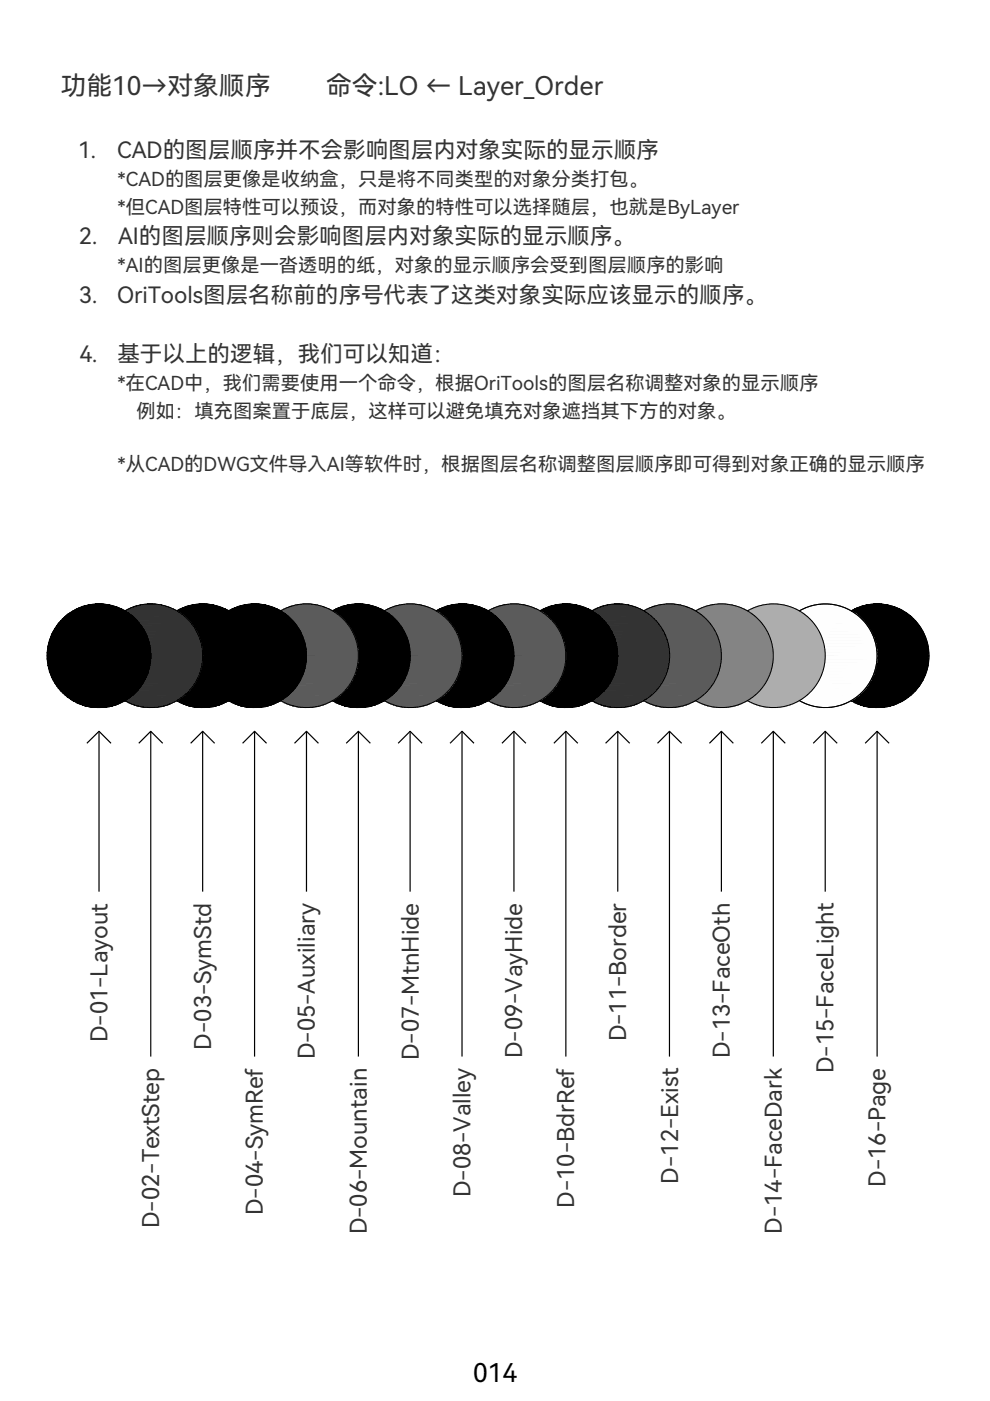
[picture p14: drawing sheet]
<svg xmlns="http://www.w3.org/2000/svg" width="210mm" height="297mm" viewBox="0 0 210 297" stroke-linecap="round" stroke-linejoin="round" font-family="sans-serif">
<defs><g id="words">
<g font-size="5.5" fill="#333">
<text x="12.9" y="20.1">功能10→对象顺序</text>
<text x="69.1" y="20.1">命令:LO ← Layer_Order</text>
</g>
<text font-size="5.5" x="100.3" y="293.1">014</text>
<g font-size="4.9" fill="#333">
<text x="22.8" y="221" transform="rotate(-90 22.8 221)">D-01-Layout</text>
<text x="132.8" y="220.8" transform="rotate(-90 132.8 220.8)">D-11-Border</text>
<text x="44.8" y="222.5" transform="rotate(-90 44.8 222.5)">D-03-SymStd</text>
<text x="66.8" y="224.6" transform="rotate(-90 66.8 224.6)">D-05-Auxiliary</text>
<text x="88.8" y="224.8" transform="rotate(-90 88.8 224.8)">D-07-MtnHide</text>
<text x="110.7" y="224.4" transform="rotate(-90 110.7 224.4)">D-09-VayHide</text>
<text x="154.8" y="224.4" transform="rotate(-90 154.8 224.4)">D-13-FaceOth</text>
<text x="176.7" y="227.5" transform="rotate(-90 176.7 227.5)">D-15-FaceLight</text>
<text x="143.8" y="250.9" transform="rotate(-90 143.8 250.9)">D-12-Exist</text>
<text x="187.7" y="251.6" transform="rotate(-90 187.7 251.6)">D-16-Page</text>
<text x="55.8" y="257.6" transform="rotate(-90 55.8 257.6)">D-04-SymRef</text>
<text x="99.8" y="253.9" transform="rotate(-90 99.8 253.9)">D-08-Valley</text>
<text x="121.8" y="256.1" transform="rotate(-90 121.8 256.1)">D-10-BdrRef</text>
<text x="33.8" y="260.4" transform="rotate(-90 33.8 260.4)">D-02-TextStep</text>
<text x="77.8" y="261.7" transform="rotate(-90 77.8 261.7)">D-06-Mountain</text>
<text x="165.8" y="261.6" transform="rotate(-90 165.8 261.6)">D-14-FaceDark</text>
</g>
<g font-size="4.8" fill="#333">
<text x="16.6" y="33.5">1.</text>
<text x="24.8" y="33.5">CAD的图层顺序并不会影响图层内对象实际的显示顺序</text>
<text x="16.8" y="51.8">2.</text>
<text x="25" y="51.8">AI的图层顺序则会影响图层内对象实际的显示顺序。</text>
<text x="16.8" y="64.2">3.</text>
<text x="24.8" y="64.2">OriTools图层名称前的序号代表了这类对象实际应该显示的顺序。</text>
<text x="16.8" y="76.7">4.</text>
<text x="24.9" y="76.7">基于以上的逻辑，我们可以知道：</text>
</g>
<g font-size="4.1" fill="#333">
<text x="24.9" y="39.5">*CAD的图层更像是收纳盒，只是将不同类型的对象分类打包。</text>
<text x="24.9" y="45.3">*但CAD图层特性可以预设，而对象的特性可以选择随层，也就是ByLayer</text>
<text x="24.9" y="57.8">*AI的图层更像是一沓透明的纸，对象的显示顺序会受到图层顺序的影响</text>
<text x="24.9" y="82.7">*在CAD中，我们需要使用一个命令，根据OriTools的图层名称调整对象的显示顺序</text>
<text x="29" y="88.6">例如：填充图案置于底层，这样可以避免填充对象遮挡其下方的对象。</text>
<text x="24.9" y="99.8">*从CAD的DWG文件导入AI等软件时，根据图层名称调整图层顺序即可得到对象正确的显示顺序</text>
</g>
</g></defs>
<!-- layer: D-03-SymStd -->
<g fill="none" stroke="#000" stroke-width=".25">
<path d="M18.4 157.6l2.6-2.5 2.5 2.5M21 155.1v33.9M29.4 157.6l2.6-2.5 2.5 2.5M32 155.1v68.9M40.4 157.6l2.6-2.5 2.5 2.5M43 155.1v33.9M51.4 157.6l2.6-2.5 2.5 2.5M54 155.1v68.9M62.4 157.6l2.6-2.5 2.5 2.5M65 155.1v33.9M73.4 157.6l2.6-2.5 2.5 2.5M76 155.1v68.9"/>
<path d="M84.4 157.6l2.6-2.5 2.5 2.5M87 155.1v33.9M95.4 157.6l2.6-2.5 2.5 2.5M98 155.1v68.9M106.4 157.6l2.6-2.5 2.5 2.5M109 155.1v33.9M117.4 157.6l2.6-2.5 2.5 2.5M120 155.1v68.9M128.4 157.6l2.6-2.5 2.5 2.5M131 155.1v33.9M139.4 157.6l2.5-2.5 2.6 2.5M141.9 155.1v68.9"/>
<path d="M150.4 157.6l2.6-2.5 2.5 2.5M153 155.1v33.9M161.4 157.6l2.6-2.5 2.5 2.5M164 155.1v68.9M172.4 157.6l2.6-2.5 2.5 2.5M175 155.1v33.9M183.4 157.6l2.6-2.5 2.5 2.5M186 155.1v68.9"/>
</g>
<!-- layer: 0 -->
<g fill="#000" stroke="#000" stroke-width=".21">
<path d="M20.2 128.1h1.8zM42.2 128.1h1.8zM53.2 128.1h1.8zM75.2 128.1h1.8zM97.2 128.1h1.8zM119.2 128.1h1.8zM185.2 128.1h1.8zM19.3 149.9h3.2zM41.3 149.9h3.2zM52.3 149.9h3.2zM74.3 149.9h3.2zM96.3 149.9h3.2z"/>
<path d="M118.3 149.9h3.2zM184.3 149.9h3.2z"/>
<path d="M20.2 128.1l2.3 .1zM19.3 128.2h3.2z"/>
<path d="M19.3 128.2l4 .1zM18.7 128.3l.6-.1 4 .1z"/>
<path d="M18.7 128.3l5.2 .2-.6-.2zM17.9 128.5l.8-.2 5.2 .2z"/>
<path d="M17.9 128.5l6.7 .2-.7-.2zM17.4 128.7l.5-.2 6.7 .2z"/>
<path d="M17.4 128.7l7.8 .2-.6-.2zM16.7 128.9l.7-.2 7.8 .2z"/>
<path d="M16.7 128.9l9.2 .3-.7-.3zM16.1 129.2l.6-.3 9.2 .3z"/>
<path d="M16.1 129.2l10.3 .3-.5-.3zM15.5 129.5l.6-.3 10.3 .3z"/>
<path d="M15.5 129.5l11.6 .4-.7-.4zM14.9 129.9l.6-.4 11.6 .4z"/>
<path d="M14.9 129.9l12.7 .3-.5-.3zM14.4 130.2l.5-.3 12.7 .3z"/>
<path d="M14.4 130.2l13.8 .5-.6-.5zM13.8 130.7l.6-.5 13.8 .5z"/>
<path d="M13.8 130.7l14.8 .4-.4-.4zM13.3 131.1l.5-.4 14.8 .4z"/>
<path d="M13.3 131.1l15.8 .5-.5-.5zM13.3 131.1l15.8 .5h-16.2z"/>
<path d="M12.9 131.6l16.6 .6-.4-.6zM12.9 131.6l16.6 .6h-17.1z"/>
<path d="M12.4 132.2l17.6 .5-.5-.5zM12.4 132.2l17.6 .5h-18z"/>
<path d="M12 132.7l18.3 .6-.3-.6zM12 132.7l18.3 .6h-18.7z"/>
<path d="M11.6 133.3l19 .5-.3-.5zM11.6 133.3l19 .5h-19.3z"/>
<path d="M11.3 133.8l19.6 .6-.3-.6zM11.3 133.8l19.6 .6h-19.9z"/>
<path d="M11 134.4l20.2 .7-.3-.7zM11 134.4l20.2 .7h-20.4z"/>
<path d="M10.8 135.1l20.7 .6-.3-.6zM10.8 135.1l20.7 .6h-21z"/>
<path d="M10.5 135.7l21.1 .6-.1-.6zM10.5 135.7l21.1 .6h-21.3z"/>
<path d="M10.3 136.3l21.4 .7-.1-.7zM10.3 136.3l21.4 .7h-21.5z"/>
<path d="M10.2 137l21.7 .7-.2-.7zM10.2 137l21.7 .7h-21.8z"/>
<path d="M10.1 137.7l21.8 .7v-.7zM10.1 137.7l21.8 .7h-21.9z"/>
<path d="M10 138.4l22 .7-.1-.7zM10 138.4l22 .7h-22z"/>
<path d="M10 139.7l21.9 .7v-.7zM10 139.7l21.9 .7h-21.8z"/>
<path d="M10 139.1l21.9 .6 .1-.6zM10 139.1l21.9 .6h-21.9z"/>
<path d="M42.2 128.1l2.3 .1zM41.3 128.2h3.2z"/>
<path d="M41.3 128.2l4 .1zM40.7 128.3l.6-.1 4 .1z"/>
<path d="M40.7 128.3l5.2 .2-.6-.2zM40 128.5l.7-.2 5.2 .2z"/>
<path d="M40 128.5l6.6 .2-.7-.2zM39.4 128.7l.6-.2 6.6 .2z"/>
<path d="M39.4 128.7l7.8 .2-.6-.2zM38.7 128.9l.7-.2 7.8 .2z"/>
<path d="M38.7 128.9l9.2 .3-.7-.3zM38.1 129.2l.6-.3 9.2 .3z"/>
<path d="M38.1 129.2l10.3 .3-.5-.3zM37.5 129.5l.6-.3 10.3 .3z"/>
<path d="M37.5 129.5l11.6 .4-.7-.4zM37 129.9l.5-.4 11.6 .4z"/>
<path d="M37 129.9l12.6 .3-.5-.3zM36.4 130.2l.6-.3 12.6 .3z"/>
<path d="M36.4 130.2l13.7 .5-.5-.5zM35.9 130.7l.5-.5 13.7 .5z"/>
<path d="M35.9 130.7l14.7 .4-.5-.4zM35.3 131.1l.6-.4 14.7 .4z"/>
<path d="M35.3 131.1l15.8 .5-.5-.5zM35.3 131.1l15.8 .5h-16.2z"/>
<path d="M34.9 131.6l16.6 .6-.4-.6zM34.9 131.6l16.6 .6h-17.1z"/>
<path d="M34.4 132.2l17.5 .5-.4-.5zM34.4 132.2l17.5 .5h-17.9z"/>
<path d="M34 132.7l18.3 .6-.4-.6zM34 132.7l18.3 .6h-18.7z"/>
<path d="M33.6 133.3l19.1 .5-.4-.5zM33.6 133.3l19.1 .5h-19.4z"/>
<path d="M33.3 133.8l19.7 .6-.3-.6zM33.3 133.8l19.7 .6h-20z"/>
<path d="M33 134.4l20.2 .7-.2-.7zM33 134.4l20.2 .7h-20.5z"/>
<path d="M32.7 135.1l20.7 .6-.2-.6zM32.7 135.1l20.7 .6h-20.9z"/>
<path d="M32.5 135.7l21.1 .6-.2-.6zM32.5 135.7l21.1 .6h-21.3z"/>
<path d="M32.3 136.3l21.5 .7-.2-.7zM32.3 136.3l21.5 .7h-21.6z"/>
<path d="M32.2 137l21.7 .7-.1-.7zM32.2 137l21.7 .7h-21.8z"/>
<path d="M32.1 137.7l21.8 .7v-.7zM32.1 137.7l21.8 .7h-21.9z"/>
<path d="M32 138.4l22 .7-.1-.7zM32 138.4l22 .7h-22z"/>
<path d="M32 139.7l21.9 .7v-.7zM32 139.7l21.9 .7h-21.8z"/>
<path d="M32 139.1l21.9 .6 .1-.6zM32 139.1l21.9 .6h-21.9z"/>
<path d="M53.2 128.1l2.3 .1zM52.3 128.2h3.2z"/>
<path d="M52.3 128.2l4 .1zM51.7 128.3l.6-.1 4 .1z"/>
<path d="M51.7 128.3l5.2 .2-.6-.2zM51 128.5l.7-.2 5.2 .2z"/>
<path d="M51 128.5l6.6 .2-.7-.2zM50.4 128.7l.6-.2 6.6 .2z"/>
<path d="M50.4 128.7l7.8 .2-.6-.2zM49.7 128.9l.7-.2 7.8 .2z"/>
<path d="M49.7 128.9l9.2 .3-.7-.3zM49.1 129.2l.6-.3 9.2 .3z"/>
<path d="M49.1 129.2l10.3 .3-.5-.3zM48.5 129.5l.6-.3 10.3 .3z"/>
<path d="M48.5 129.5l11.5 .4-.6-.4zM47.9 129.9l.6-.4 11.5 .4z"/>
<path d="M47.9 129.9l12.7 .3-.6-.3zM47.3 130.2l.6-.3 12.7 .3z"/>
<path d="M47.3 130.2l13.8 .5-.5-.5zM46.9 130.7l.4-.5 13.8 .5z"/>
<path d="M46.9 130.7l14.7 .4-.5-.4zM46.3 131.1l.6-.4 14.7 .4z"/>
<path d="M46.3 131.1l15.8 .5-.5-.5zM46.3 131.1l15.8 .5h-16.2z"/>
<path d="M45.9 131.6l16.6 .6-.4-.6zM45.9 131.6l16.6 .6h-17.1z"/>
<path d="M45.4 132.2l17.5 .5-.4-.5zM45.4 132.2l17.5 .5h-17.9z"/>
<path d="M45 132.7l18.3 .6-.4-.6zM45 132.7l18.3 .6h-18.7z"/>
<path d="M44.6 133.3l19.1 .5-.4-.5zM44.6 133.3l19.1 .5h-19.4z"/>
<path d="M44.3 133.8l19.6 .6-.2-.6zM44.3 133.8l19.6 .6h-19.9z"/>
<path d="M44 134.4l20.2 .7-.3-.7zM44 134.4l20.2 .7h-20.5z"/>
<path d="M43.7 135.1l20.7 .6-.2-.6zM43.7 135.1l20.7 .6h-20.9z"/>
<path d="M43.5 135.7l21.1 .6-.2-.6zM43.5 135.7l21.1 .6h-21.3z"/>
<path d="M43.3 136.3l21.5 .7-.2-.7zM43.3 136.3l21.5 .7h-21.6z"/>
<path d="M43.2 137l21.7 .7-.1-.7zM43.2 137l21.7 .7h-21.8z"/>
<path d="M43.1 137.7l21.8 .7v-.7zM43.1 137.7l21.8 .7h-21.9z"/>
<path d="M43 138.4l22 .7-.1-.7zM43 138.4l22 .7h-22z"/>
<path d="M43 139.7l21.9 .7v-.7zM43 139.7l21.9 .7h-21.8z"/>
<path d="M43 139.1l21.9 .6 .1-.6zM43 139.1l21.9 .6h-21.9z"/>
<path d="M75.2 128.1l2.3 .1zM74.3 128.2h3.2z"/>
<path d="M74.3 128.2l4 .1zM73.7 128.3l.6-.1 4 .1z"/>
<path d="M73.7 128.3l5.2 .2-.6-.2zM72.9 128.5l.8-.2 5.2 .2z"/>
<path d="M72.9 128.5l6.7 .2-.7-.2zM72.4 128.7l.5-.2 6.7 .2z"/>
<path d="M72.4 128.7l7.8 .2-.6-.2zM71.7 128.9l.7-.2 7.8 .2z"/>
<path d="M71.7 128.9l9.2 .3-.7-.3zM71.1 129.2l.6-.3 9.2 .3z"/>
<path d="M71.1 129.2l10.3 .3-.5-.3zM70.5 129.5l.6-.3 10.3 .3z"/>
<path d="M70.5 129.5l11.5 .4-.6-.4zM69.9 129.9l.6-.4 11.5 .4z"/>
<path d="M69.9 129.9l12.6 .3-.5-.3zM69.3 130.2l.6-.3 12.6 .3z"/>
<path d="M69.3 130.2l13.8 .5-.6-.5zM68.8 130.7l.5-.5 13.8 .5z"/>
<path d="M68.8 130.7l14.8 .4-.5-.4zM68.3 131.1l.5-.4 14.8 .4z"/>
<path d="M68.3 131.1l15.8 .5-.5-.5zM68.3 131.1l15.8 .5h-16.2z"/>
<path d="M67.9 131.6l16.6 .6-.4-.6zM67.9 131.6l16.6 .6h-17.1z"/>
<path d="M67.4 132.2l17.6 .5-.5-.5zM67.4 132.2l17.6 .5h-18z"/>
<path d="M67 132.7l18.3 .6-.3-.6zM67 132.7l18.3 .6h-18.7z"/>
<path d="M66.6 133.3l19 .5-.3-.5zM66.6 133.3l19 .5h-19.3z"/>
<path d="M66.3 133.8l19.6 .6-.3-.6zM66.3 133.8l19.6 .6h-19.9z"/>
<path d="M66 134.4l20.2 .7-.3-.7zM66 134.4l20.2 .7h-20.5z"/>
<path d="M65.7 135.1l20.7 .6-.2-.6zM65.7 135.1l20.7 .6h-20.9z"/>
<path d="M65.5 135.7l21.2 .6-.3-.6zM65.5 135.7l21.2 .6h-21.4z"/>
<path d="M65.3 136.3l21.4 .7v-.7zM65.3 136.3l21.4 .7h-21.5z"/>
<path d="M65.2 137l21.7 .7-.2-.7zM65.2 137l21.7 .7h-21.8z"/>
<path d="M65.1 137.7l21.8 .7v-.7zM65.1 137.7l21.8 .7h-21.9z"/>
<path d="M65 138.4l22 .7-.1-.7zM65 138.4l22 .7h-22z"/>
<path d="M65 139.7l21.9 .7v-.7zM65 139.7l21.9 .7h-21.8z"/>
<path d="M65 139.1l21.9 .6 .1-.6zM65 139.1l21.9 .6h-21.9z"/>
<path d="M97.2 128.1l2.3 .1zM96.3 128.2h3.2z"/>
<path d="M96.3 128.2l4 .1zM95.7 128.3l.6-.1 4 .1z"/>
<path d="M95.7 128.3l5.2 .2-.6-.2zM95 128.5l.7-.2 5.2 .2z"/>
<path d="M95 128.5l6.6 .2-.7-.2zM94.4 128.7l.6-.2 6.6 .2z"/>
<path d="M94.4 128.7l7.8 .2-.6-.2zM93.7 128.9l.7-.2 7.8 .2z"/>
<path d="M93.7 128.9l9.2 .3-.7-.3zM93.1 129.2l.6-.3 9.2 .3z"/>
<path d="M93.1 129.2l10.3 .3-.5-.3zM92.5 129.5l.6-.3 10.3 .3z"/>
<path d="M92.5 129.5l11.6 .4-.7-.4zM91.9 129.9l.6-.4 11.6 .4z"/>
<path d="M91.9 129.9l12.7 .3-.5-.3zM91.4 130.2l.5-.3 12.7 .3z"/>
<path d="M91.4 130.2l13.7 .5-.5-.5zM90.8 130.7l.6-.5 13.7 .5z"/>
<path d="M90.8 130.7l14.8 .4-.5-.4zM90.3 131.1l.5-.4 14.8 .4z"/>
<path d="M90.3 131.1l15.8 .5-.5-.5zM90.3 131.1l15.8 .5h-16.2z"/>
<path d="M89.9 131.6l16.6 .6-.4-.6zM89.9 131.6l16.6 .6h-17.1z"/>
<path d="M89.4 132.2l17.5 .5-.4-.5zM89.4 132.2l17.5 .5h-17.9z"/>
<path d="M89 132.7l18.3 .6-.4-.6zM89 132.7l18.3 .6h-18.7z"/>
<path d="M88.6 133.3l19.1 .5-.4-.5zM88.6 133.3l19.1 .5h-19.4z"/>
<path d="M88.3 133.8l19.6 .6-.2-.6zM88.3 133.8l19.6 .6h-19.9z"/>
<path d="M88 134.4l20.2 .7-.3-.7zM88 134.4l20.2 .7h-20.5z"/>
<path d="M87.7 135.1l20.7 .6-.2-.6zM87.7 135.1l20.7 .6h-20.9z"/>
<path d="M87.5 135.7l21.1 .6-.2-.6zM87.5 135.7l21.1 .6h-21.3z"/>
<path d="M87.3 136.3l21.5 .7-.2-.7zM87.3 136.3l21.5 .7h-21.6z"/>
<path d="M87.2 137l21.7 .7-.1-.7zM87.2 137l21.7 .7h-21.8z"/>
<path d="M87.1 137.7l21.8 .7v-.7zM87.1 137.7l21.8 .7h-21.9z"/>
<path d="M87 138.4l22 .7-.1-.7zM87 138.4l22 .7h-22z"/>
<path d="M87 139.7l21.9 .7v-.7zM87 139.7l21.9 .7h-21.8z"/>
<path d="M87 139.1l21.9 .6 .1-.6zM87 139.1l21.9 .6h-21.9z"/>
<path d="M119.2 128.1l2.3 .1zM118.3 128.2h3.2z"/>
<path d="M118.3 128.2l4 .1zM117.7 128.3l.6-.1 4 .1z"/>
<path d="M117.7 128.3l5.2 .2-.6-.2zM117 128.5l.7-.2 5.2 .2z"/>
<path d="M117 128.5l6.6 .2-.7-.2zM116.4 128.7l.6-.2 6.6 .2z"/>
<path d="M116.4 128.7l7.8 .2-.6-.2zM115.7 128.9l.7-.2 7.8 .2z"/>
<path d="M115.7 128.9l9.2 .3-.7-.3zM115.1 129.2l.6-.3 9.2 .3z"/>
<path d="M115.1 129.2l10.3 .3-.5-.3zM114.5 129.5l.6-.3 10.3 .3z"/>
<path d="M114.5 129.5l11.5 .4-.6-.4zM113.9 129.9l.6-.4 11.5 .4z"/>
<path d="M113.9 129.9l12.7 .3-.6-.3zM113.3 130.2l.6-.3 12.7 .3z"/>
<path d="M113.3 130.2l13.8 .5-.5-.5zM112.9 130.7l.4-.5 13.8 .5z"/>
<path d="M112.9 130.7l14.7 .4-.5-.4zM112.3 131.1l.6-.4 14.7 .4z"/>
<path d="M112.3 131.1l15.8 .5-.5-.5zM112.3 131.1l15.8 .5h-16.3z"/>
<path d="M111.8 131.6l16.7 .6-.4-.6zM111.8 131.6l16.7 .6h-17.1z"/>
<path d="M111.4 132.2l17.5 .5-.4-.5zM111.4 132.2l17.5 .5h-17.9z"/>
<path d="M111 132.7l18.3 .6-.4-.6zM111 132.7l18.3 .6h-18.7z"/>
<path d="M110.6 133.3l19.1 .5-.4-.5zM110.6 133.3l19.1 .5h-19.4z"/>
<path d="M110.3 133.8l19.6 .6-.2-.6zM110.3 133.8l19.6 .6h-19.9z"/>
<path d="M110 134.4l20.2 .7-.3-.7zM110 134.4l20.2 .7h-20.5z"/>
<path d="M109.7 135.1l20.7 .6-.2-.6zM109.7 135.1l20.7 .6h-20.9z"/>
<path d="M109.5 135.7l21.1 .6-.2-.6zM109.5 135.7l21.1 .6h-21.3z"/>
<path d="M109.3 136.3l21.5 .7-.2-.7zM109.3 136.3l21.5 .7h-21.7z"/>
<path d="M109.1 137l21.8 .7-.1-.7zM109.1 137l21.8 .7h-21.8z"/>
<path d="M109.1 137.7l21.8 .7v-.7zM109.1 137.7l21.8 .7h-21.9z"/>
<path d="M109 138.4l22 .7-.1-.7zM109 138.4l22 .7h-22z"/>
<path d="M109 139.7l21.9 .7v-.7zM109 139.7l21.9 .7h-21.8z"/>
<path d="M109 139.1l21.9 .6 .1-.6zM109 139.1l21.9 .6h-21.9z"/>
<path d="M185.2 128.1l2.3 .1zM184.3 128.2h3.2z"/>
<path d="M184.3 128.2l4 .1zM183.7 128.3l.6-.1 4 .1z"/>
<path d="M183.7 128.3l5.2 .2-.6-.2zM183 128.5l.7-.2 5.2 .2z"/>
<path d="M183 128.5l6.6 .2-.7-.2zM182.4 128.7l.6-.2 6.6 .2z"/>
<path d="M182.4 128.7l7.8 .2-.6-.2zM181.7 128.9l.7-.2 7.8 .2z"/>
<path d="M181.7 128.9l9.1 .3-.6-.3zM181.1 129.2l.6-.3 9.1 .3z"/>
<path d="M181.1 129.2l10.3 .3-.6-.3zM180.5 129.5l.6-.3 10.3 .3z"/>
<path d="M180.5 129.5l11.5 .4-.6-.4zM179.9 129.9l.6-.4 11.5 .4z"/>
<path d="M179.9 129.9l12.6 .3-.5-.3zM179.3 130.2l.6-.3 12.6 .3z"/>
<path d="M179.3 130.2l13.8 .5-.6-.5zM178.8 130.7l.5-.5 13.8 .5z"/>
<path d="M178.8 130.7l14.8 .4-.5-.4zM178.3 131.1l.5-.4 14.8 .4z"/>
<path d="M178.3 131.1l15.8 .5-.5-.5zM178.3 131.1l15.8 .5h-16.3z"/>
<path d="M177.8 131.6l16.7 .6-.4-.6zM177.8 131.6l16.7 .6h-17.1z"/>
<path d="M177.4 132.2l17.5 .5-.4-.5zM177.4 132.2l17.5 .5h-17.9z"/>
<path d="M177 132.7l18.3 .6-.4-.6zM177 132.7l18.3 .6h-18.7z"/>
<path d="M176.6 133.3l19.1 .5-.4-.5zM176.6 133.3l19.1 .5h-19.4z"/>
<path d="M176.3 133.8l19.6 .6-.2-.6zM176.3 133.8l19.6 .6h-19.9z"/>
<path d="M176 134.4l20.2 .7-.3-.7zM176 134.4l20.2 .7h-20.5z"/>
<path d="M175.7 135.1l20.7 .6-.2-.6zM175.7 135.1l20.7 .6h-20.9z"/>
<path d="M175.5 135.7l21.1 .6-.2-.6zM175.5 135.7l21.1 .6h-21.3z"/>
<path d="M175.3 136.3l21.5 .7-.2-.7zM175.3 136.3l21.5 .7h-21.7z"/>
<path d="M175.1 137l21.7 .7v-.7zM175.1 137l21.7 .7h-21.8z"/>
<path d="M175 137.7l21.9 .7-.1-.7zM175 137.7l21.9 .7h-21.9z"/>
<path d="M175 138.4l21.9 .7v-.7zM175 138.4l21.9 .7h-21.9z"/>
<path d="M175 139.7l21.8 .7 .1-.7zM175 139.7l21.8 .7h-21.8z"/>
<path d="M175 139.1l21.9 .6v-.6zM175 139.1l21.9 .6h-21.9z"/>
<path d="M19.3 149.9l2.7 .1zM20.2 150h1.8z"/>
<path d="M18.7 149.8l3.8 .1 .8-.1zM18.7 149.8l3.8 .1h-3.2z"/>
<path d="M17.9 149.6l5.4 .2 .6-.2zM17.9 149.6l5.4 .2h-4.6z"/>
<path d="M17.4 149.4l6.5 .2 .7-.2zM17.4 149.4l6.5 .2h-6z"/>
<path d="M16.7 149.2l7.9 .2 .6-.2zM16.7 149.2l7.9 .2h-7.2z"/>
<path d="M16.1 148.9l9.1 .3 .7-.3zM16.1 148.9l9.1 .3h-8.5z"/>
<path d="M15.5 148.6l10.4 .3 .5-.3zM15.5 148.6l10.4 .3h-9.8z"/>
<path d="M14.9 148.2l11.5 .4 .7-.4zM14.9 148.2l11.5 .4h-10.9z"/>
<path d="M14.4 147.8l12.7 .4 .5-.4zM14.4 147.8l12.7 .4h-12.2z"/>
<path d="M13.8 147.4l13.8 .4 .6-.4zM13.8 147.4l13.8 .4h-13.2z"/>
<path d="M13.3 146.9l14.9 .5 .4-.5zM13.3 146.9l14.9 .5h-14.4z"/>
<path d="M12.9 146.5l15.7 .4 .5-.4zM12.9 146.5l15.7 .4h-15.3z"/>
<path d="M12.4 146l16.7 .5 .4-.5zM12.4 146l16.7 .5h-16.2z"/>
<path d="M12 145.4l17.5 .6 .5-.6zM12 145.4l17.5 .6h-17.1z"/>
<path d="M11.6 144.9l18.4 .5 .3-.5zM11.6 144.9l18.4 .5h-18z"/>
<path d="M11.3 144.3l19 .6 .3-.6zM11.3 144.3l19 .6h-18.7z"/>
<path d="M11 143.6l19.6 .7 .3-.7zM11 143.6l19.6 .7h-19.3z"/>
<path d="M10.8 143l20.1 .6 .3-.6zM10.8 143l20.1 .6h-19.9z"/>
<path d="M10.5 142.4l20.7 .6 .3-.6zM10.5 142.4l20.7 .6h-20.4z"/>
<path d="M10.3 141.7l21.2 .7 .1-.7zM10.3 141.7l21.2 .7h-21z"/>
<path d="M10.2 141.1l21.4 .6 .1-.6zM10.2 141.1l21.4 .6h-21.3z"/>
<path d="M10.1 140.4l21.6 .7 .2-.7zM10.1 140.4l21.6 .7h-21.5z"/>
<path d="M41.3 149.9l2.7 .1zM42.2 150h1.8z"/>
<path d="M40.7 149.8l3.8 .1 .8-.1zM40.7 149.8l3.8 .1h-3.2z"/>
<path d="M40 149.6l5.3 .2 .6-.2zM40 149.6l5.3 .2h-4.6z"/>
<path d="M39.4 149.4l6.5 .2 .7-.2zM39.4 149.4l6.5 .2h-5.9z"/>
<path d="M38.7 149.2l7.9 .2 .6-.2zM38.7 149.2l7.9 .2h-7.2z"/>
<path d="M38.1 148.9l9.1 .3 .7-.3zM38.1 148.9l9.1 .3h-8.5z"/>
<path d="M37.5 148.6l10.4 .3 .5-.3zM37.5 148.6l10.4 .3h-9.8z"/>
<path d="M37 148.2l11.4 .4 .7-.4zM37 148.2l11.4 .4h-10.9z"/>
<path d="M36.4 147.8l12.7 .4 .5-.4zM36.4 147.8l12.7 .4h-12.1z"/>
<path d="M35.9 147.4l13.7 .4 .5-.4zM35.9 147.4l13.7 .4h-13.2z"/>
<path d="M35.3 146.9l14.8 .5 .5-.5zM35.3 146.9l14.8 .5h-14.2z"/>
<path d="M34.9 146.5l15.7 .4 .5-.4zM34.9 146.5l15.7 .4h-15.3z"/>
<path d="M34.4 146l16.7 .5 .4-.5zM34.4 146l16.7 .5h-16.2z"/>
<path d="M34 145.4l17.5 .6 .4-.6zM34 145.4l17.5 .6h-17.1z"/>
<path d="M52.3 149.9l2.7 .1zM53.2 150h1.8z"/>
<path d="M33.6 144.9l18.3 .5 .4-.5zM33.6 144.9l18.3 .5h-17.9z"/>
<path d="M33.3 144.3l19 .6 .4-.6zM33.3 144.3l19 .6h-18.7z"/>
<path d="M33 143.6l19.7 .7 .3-.7zM33 143.6l19.7 .7h-19.4z"/>
<path d="M32.7 143l20.3 .6 .2-.6zM32.7 143l20.3 .6h-20z"/>
<path d="M32.5 142.4l20.7 .6 .2-.6zM32.5 142.4l20.7 .6h-20.5z"/>
<path d="M32.3 141.7l21.1 .7 .2-.7zM32.3 141.7l21.1 .7h-20.9z"/>
<path d="M32.2 141.1l21.4 .6 .2-.6zM32.2 141.1l21.4 .6h-21.3z"/>
<path d="M32.1 140.4l21.7 .7 .1-.7zM32.1 140.4l21.7 .7h-21.6z"/>
<path d="M51.7 149.8l3.8 .1 .8-.1zM51.7 149.8l3.8 .1h-3.2z"/>
<path d="M51 149.6l5.3 .2 .6-.2zM51 149.6l5.3 .2h-4.6z"/>
<path d="M50.4 149.4l6.5 .2 .7-.2zM50.4 149.4l6.5 .2h-5.9z"/>
<path d="M49.7 149.2l7.9 .2 .6-.2zM49.7 149.2l7.9 .2h-7.2z"/>
<path d="M49.1 148.9l9.1 .3 .7-.3zM49.1 148.9l9.1 .3h-8.5z"/>
<path d="M48.5 148.6l10.4 .3 .5-.3zM48.5 148.6l10.4 .3h-9.8z"/>
<path d="M47.9 148.2l11.5 .4 .6-.4zM47.9 148.2l11.5 .4h-10.9z"/>
<path d="M47.3 147.8l12.7 .4 .6-.4zM47.3 147.8l12.7 .4h-12.1z"/>
<path d="M46.9 147.4l13.7 .4 .5-.4zM46.9 147.4l13.7 .4h-13.3z"/>
<path d="M46.3 146.9l14.8 .5 .5-.5zM46.3 146.9l14.8 .5h-14.2z"/>
<path d="M45.9 146.5l15.7 .4 .5-.4zM45.9 146.5l15.7 .4h-15.3z"/>
<path d="M45.4 146l16.7 .5 .4-.5zM45.4 146l16.7 .5h-16.2z"/>
<path d="M45 145.4l17.5 .6 .4-.6zM45 145.4l17.5 .6h-17.1z"/>
<path d="M44.6 144.9l18.3 .5 .4-.5zM44.6 144.9l18.3 .5h-17.9z"/>
<path d="M44.3 144.3l19 .6 .4-.6zM44.3 144.3l19 .6h-18.7z"/>
<path d="M44 143.6l19.7 .7 .2-.7zM44 143.6l19.7 .7h-19.4z"/>
<path d="M43.7 143l20.2 .6 .3-.6zM43.7 143l20.2 .6h-19.9z"/>
<path d="M43.5 142.4l20.7 .6 .2-.6zM43.5 142.4l20.7 .6h-20.5z"/>
<path d="M43.3 141.7l21.1 .7 .2-.7zM43.3 141.7l21.1 .7h-20.9z"/>
<path d="M43.2 141.1l21.4 .6 .2-.6zM43.2 141.1l21.4 .6h-21.3z"/>
<path d="M43.1 140.4l21.7 .7 .1-.7zM43.1 140.4l21.7 .7h-21.6z"/>
<path d="M74.3 149.9l2.7 .1zM75.2 150h1.8z"/>
<path d="M73.7 149.8l3.8 .1 .8-.1zM73.7 149.8l3.8 .1h-3.2z"/>
<path d="M72.9 149.6l5.4 .2 .6-.2zM72.9 149.6l5.4 .2h-4.6z"/>
<path d="M72.4 149.4l6.5 .2 .7-.2zM72.4 149.4l6.5 .2h-6z"/>
<path d="M71.7 149.2l7.9 .2 .6-.2zM71.7 149.2l7.9 .2h-7.2z"/>
<path d="M71.1 148.9l9.1 .3 .7-.3zM71.1 148.9l9.1 .3h-8.5z"/>
<path d="M70.5 148.6l10.4 .3 .5-.3zM70.5 148.6l10.4 .3h-9.8z"/>
<path d="M69.9 148.2l11.5 .4 .6-.4zM69.9 148.2l11.5 .4h-10.9z"/>
<path d="M69.3 147.8l12.7 .4 .5-.4zM69.3 147.8l12.7 .4h-12.1z"/>
<path d="M68.8 147.4l13.7 .4 .6-.4zM68.8 147.4l13.7 .4h-13.2z"/>
<path d="M68.3 146.9l14.8 .5 .5-.5zM68.3 146.9l14.8 .5h-14.3z"/>
<path d="M67.9 146.5l15.7 .4 .5-.4zM67.9 146.5l15.7 .4h-15.3z"/>
<path d="M67.4 146l16.7 .5 .4-.5zM67.4 146l16.7 .5h-16.2z"/>
<path d="M67 145.4l17.5 .6 .5-.6zM67 145.4l17.5 .6h-17.1z"/>
<path d="M66.6 144.9l18.4 .5 .3-.5zM66.6 144.9l18.4 .5h-18z"/>
<path d="M66.3 144.3l19 .6 .3-.6zM66.3 144.3l19 .6h-18.7z"/>
<path d="M66 143.6l19.6 .7 .3-.7zM66 143.6l19.6 .7h-19.3z"/>
<path d="M65.7 143l20.2 .6 .3-.6zM65.7 143l20.2 .6h-19.9z"/>
<path d="M65.5 142.4l20.7 .6 .2-.6zM65.5 142.4l20.7 .6h-20.5z"/>
<path d="M65.3 141.7l21.1 .7 .3-.7zM65.3 141.7l21.1 .7h-20.9z"/>
<path d="M65.2 141.1l21.5 .6v-.6zM65.2 141.1l21.5 .6h-21.4z"/>
<path d="M65.1 140.4l21.6 .7 .2-.7zM65.1 140.4l21.6 .7h-21.5z"/>
<path d="M96.3 149.9l2.7 .1zM97.2 150h1.8z"/>
<path d="M95.7 149.8l3.8 .1 .8-.1zM95.7 149.8l3.8 .1h-3.2z"/>
<path d="M95 149.6l5.3 .2 .6-.2zM95 149.6l5.3 .2h-4.6z"/>
<path d="M94.4 149.4l6.5 .2 .7-.2zM94.4 149.4l6.5 .2h-5.9z"/>
<path d="M93.7 149.2l7.9 .2 .6-.2zM93.7 149.2l7.9 .2h-7.2z"/>
<path d="M93.1 148.9l9.1 .3 .7-.3zM93.1 148.9l9.1 .3h-8.5z"/>
<path d="M92.5 148.6l10.4 .3 .5-.3zM92.5 148.6l10.4 .3h-9.8z"/>
<path d="M91.9 148.2l11.5 .4 .7-.4zM91.9 148.2l11.5 .4h-10.9z"/>
<path d="M91.4 147.8l12.7 .4 .5-.4zM91.4 147.8l12.7 .4h-12.2z"/>
<path d="M90.8 147.4l13.8 .4 .5-.4zM90.8 147.4l13.8 .4h-13.2z"/>
<path d="M90.3 146.9l14.8 .5 .5-.5zM90.3 146.9l14.8 .5h-14.3z"/>
<path d="M89.9 146.5l15.7 .4 .5-.4zM89.9 146.5l15.7 .4h-15.3z"/>
<path d="M89.4 146l16.7 .5 .4-.5zM89.4 146l16.7 .5h-16.2z"/>
<path d="M89 145.4l17.5 .6 .4-.6zM89 145.4l17.5 .6h-17.1z"/>
<path d="M88.6 144.9l18.3 .5 .4-.5zM88.6 144.9l18.3 .5h-17.9z"/>
<path d="M88.3 144.3l19 .6 .4-.6zM88.3 144.3l19 .6h-18.7z"/>
<path d="M88 143.6l19.7 .7 .2-.7zM88 143.6l19.7 .7h-19.4z"/>
<path d="M87.7 143l20.2 .6 .3-.6zM87.7 143l20.2 .6h-19.9z"/>
<path d="M87.5 142.4l20.7 .6 .2-.6zM87.5 142.4l20.7 .6h-20.5z"/>
<path d="M87.3 141.7l21.1 .7 .2-.7zM87.3 141.7l21.1 .7h-20.9z"/>
<path d="M87.2 141.1l21.4 .6 .2-.6zM87.2 141.1l21.4 .6h-21.3z"/>
<path d="M87.1 140.4l21.7 .7 .1-.7zM87.1 140.4l21.7 .7h-21.6z"/>
<path d="M118.3 149.9l2.7 .1zM119.2 150h1.8z"/>
<path d="M117.7 149.8l3.8 .1 .8-.1zM117.7 149.8l3.8 .1h-3.2z"/>
<path d="M117 149.6l5.3 .2 .6-.2zM117 149.6l5.3 .2h-4.6z"/>
<path d="M116.4 149.4l6.5 .2 .7-.2zM116.4 149.4l6.5 .2h-5.9z"/>
<path d="M115.7 149.2l7.9 .2 .6-.2zM115.7 149.2l7.9 .2h-7.2z"/>
<path d="M115.1 148.9l9.1 .3 .7-.3zM115.1 148.9l9.1 .3h-8.5z"/>
<path d="M114.5 148.6l10.4 .3 .5-.3zM114.5 148.6l10.4 .3h-9.8z"/>
<path d="M113.9 148.2l11.5 .4 .6-.4zM113.9 148.2l11.5 .4h-10.9z"/>
<path d="M113.3 147.8l12.7 .4 .6-.4zM113.3 147.8l12.7 .4h-12.1z"/>
<path d="M112.9 147.4l13.7 .4 .5-.4zM112.9 147.4l13.7 .4h-13.3z"/>
<path d="M112.3 146.9l14.8 .5 .5-.5zM112.3 146.9l14.8 .5h-14.2z"/>
<path d="M111.8 146.5l15.8 .4 .5-.4zM111.8 146.5l15.8 .4h-15.3z"/>
<path d="M111.4 146l16.7 .5 .4-.5zM111.4 146l16.7 .5h-16.3z"/>
<path d="M111 145.4l17.5 .6 .4-.6zM111 145.4l17.5 .6h-17.1z"/>
<path d="M110.6 144.9l18.3 .5 .4-.5zM110.6 144.9l18.3 .5h-17.9z"/>
<path d="M110.3 144.3l19 .6 .4-.6zM110.3 144.3l19 .6h-18.7z"/>
<path d="M110 143.6l19.7 .7 .2-.7zM110 143.6l19.7 .7h-19.4z"/>
<path d="M109.7 143l20.2 .6 .3-.6zM109.7 143l20.2 .6h-19.9z"/>
<path d="M109.5 142.4l20.7 .6 .2-.6zM109.5 142.4l20.7 .6h-20.5z"/>
<path d="M109.3 141.7l21.1 .7 .2-.7zM109.3 141.7l21.1 .7h-20.9z"/>
<path d="M109.1 141.1l21.5 .6 .2-.6zM109.1 141.1l21.5 .6h-21.3z"/>
<path d="M109.1 140.4l21.7 .7 .1-.7zM109.1 140.4l21.7 .7h-21.7z"/>
<path d="M184.3 149.9l2.7 .1zM185.2 150h1.8z"/>
<path d="M183.7 149.8l3.8 .1 .8-.1zM183.7 149.8l3.8 .1h-3.2z"/>
<path d="M183 149.6l5.3 .2 .6-.2zM183 149.6l5.3 .2h-4.6z"/>
<path d="M182.4 149.4l6.5 .2 .7-.2zM182.4 149.4l6.5 .2h-5.9z"/>
<path d="M181.7 149.2l7.9 .2 .6-.2zM181.7 149.2l7.9 .2h-7.2z"/>
<path d="M181.1 148.9l9.1 .3 .6-.3zM181.1 148.9l9.1 .3h-8.5z"/>
<path d="M180.5 148.6l10.3 .3 .6-.3zM180.5 148.6l10.3 .3h-9.7z"/>
<path d="M179.9 148.2l11.5 .4 .6-.4zM179.9 148.2l11.5 .4h-10.9z"/>
<path d="M179.3 147.8l12.7 .4 .5-.4zM179.3 147.8l12.7 .4h-12.1z"/>
<path d="M178.8 147.4l13.7 .4 .6-.4zM178.8 147.4l13.7 .4h-13.2z"/>
<path d="M178.3 146.9l14.8 .5 .5-.5zM178.3 146.9l14.8 .5h-14.3z"/>
<path d="M177.8 146.5l15.8 .4 .5-.4zM177.8 146.5l15.8 .4h-15.3z"/>
<path d="M177.4 146l16.7 .5 .4-.5zM177.4 146l16.7 .5h-16.3z"/>
<path d="M177 145.4l17.5 .6 .4-.6zM177 145.4l17.5 .6h-17.1z"/>
<path d="M176.6 144.9l18.3 .5 .4-.5zM176.6 144.9l18.3 .5h-17.9z"/>
<path d="M176.3 144.3l19 .6 .4-.6zM176.3 144.3l19 .6h-18.7z"/>
<path d="M176 143.6l19.7 .7 .2-.7zM176 143.6l19.7 .7h-19.4z"/>
<path d="M175.7 143l20.2 .6 .3-.6zM175.7 143l20.2 .6h-19.9z"/>
<path d="M175.5 142.4l20.7 .6 .2-.6zM175.5 142.4l20.7 .6h-20.5z"/>
<path d="M175.3 141.7l21.1 .7 .2-.7zM175.3 141.7l21.1 .7h-20.9z"/>
<path d="M175.1 141.1l21.5 .6 .2-.6zM175.1 141.1l21.5 .6h-21.3z"/>
<path d="M175 140.4l21.8 .7v-.7zM175 140.4l21.8 .7h-21.7z"/>
</g>
<g fill="#fefefe" stroke="#fefefe" stroke-width=".21">
<path d="M174.2 128.1h1.8z"/>
<path d="M173.3 149.9h3.2z"/>
<path d="M174.2 128.1l2.3 .1zM173.3 128.2h3.2z"/>
<path d="M173.3 128.2l4 .1zM172.7 128.3l.6-.1 4 .1z"/>
<path d="M172.7 128.3l5.2 .2-.6-.2zM172 128.5l.7-.2 5.2 .2z"/>
<path d="M172 128.5l6.6 .2-.7-.2zM171.4 128.7l.6-.2 6.6 .2z"/>
<path d="M171.4 128.7l7.8 .2-.6-.2zM170.7 128.9l.7-.2 7.8 .2z"/>
<path d="M170.7 128.9l9.2 .3-.7-.3zM170.1 129.2l.6-.3 9.2 .3z"/>
<path d="M170.1 129.2l10.3 .3-.5-.3zM169.5 129.5l.6-.3 10.3 .3z"/>
<path d="M169.5 129.5l11.5 .4-.6-.4zM168.9 129.9l.6-.4 11.5 .4z"/>
<path d="M168.9 129.9l12.7 .3-.6-.3zM168.3 130.2l.6-.3 12.7 .3z"/>
<path d="M168.3 130.2l13.8 .5-.5-.5zM167.9 130.7l.4-.5 13.8 .5z"/>
<path d="M167.9 130.7l14.7 .4-.5-.4zM167.3 131.1l.6-.4 14.7 .4z"/>
<path d="M167.3 131.1l15.8 .5-.5-.5zM167.3 131.1l15.8 .5h-16.3z"/>
<path d="M166.8 131.6l16.7 .6-.4-.6zM166.8 131.6l16.7 .6h-17.1z"/>
<path d="M166.4 132.2l17.5 .5-.4-.5zM166.4 132.2l17.5 .5h-17.9z"/>
<path d="M166 132.7l18.3 .6-.4-.6zM166 132.7l18.3 .6h-18.7z"/>
<path d="M165.6 133.3l19.1 .5-.4-.5zM165.6 133.3l19.1 .5h-19.4z"/>
<path d="M165.3 133.8l19.6 .6-.2-.6zM165.3 133.8l19.6 .6h-19.9z"/>
<path d="M165 134.4l20.2 .7-.3-.7zM165 134.4l20.2 .7h-20.5z"/>
<path d="M164.7 135.1l20.7 .6-.2-.6zM164.7 135.1l20.7 .6h-20.9z"/>
<path d="M164.5 135.7l21.1 .6-.2-.6zM164.5 135.7l21.1 .6h-21.3z"/>
<path d="M164.3 136.3l21.5 .7-.2-.7zM164.3 136.3l21.5 .7h-21.7z"/>
<path d="M164.1 137l21.8 .7-.1-.7zM164.1 137l21.8 .7h-21.9z"/>
<path d="M164 137.7l21.9 .7v-.7zM164 137.7l21.9 .7h-21.9z"/>
<path d="M164 138.4l22 .7-.1-.7zM164 138.4l22 .7h-22z"/>
<path d="M164 139.1l21.9 .6 .1-.6zM164 139.1l21.9 .6h-21.9z"/>
<path d="M164 139.7l21.9 .7v-.7zM164 139.7l21.9 .7h-21.9z"/>
<path d="M164 140.4l21.8 .7 .1-.7zM164 140.4l21.8 .7h-21.7z"/>
<path d="M164.1 141.1l21.5 .6 .2-.6zM164.1 141.1l21.5 .6h-21.3z"/>
<path d="M164.3 141.7l21.1 .7 .2-.7zM164.3 141.7l21.1 .7h-20.9z"/>
<path d="M164.5 142.4l20.7 .6 .2-.6zM164.5 142.4l20.7 .6h-20.5z"/>
<path d="M164.7 143l20.2 .6 .3-.6zM164.7 143l20.2 .6h-19.9z"/>
<path d="M165 143.6l19.7 .7 .2-.7zM165 143.6l19.7 .7h-19.4z"/>
<path d="M165.3 144.3l19 .6 .4-.6zM165.3 144.3l19 .6h-18.7z"/>
<path d="M165.6 144.9l18.3 .5 .4-.5zM165.6 144.9l18.3 .5h-17.9z"/>
<path d="M166 145.4l17.5 .6 .4-.6zM166 145.4l17.5 .6h-17.1z"/>
<path d="M166.4 146l16.7 .5 .4-.5zM166.4 146l16.7 .5h-16.3z"/>
<path d="M166.8 146.5l15.8 .4 .5-.4zM166.8 146.5l15.8 .4h-15.3z"/>
<path d="M167.3 146.9l14.8 .5 .5-.5zM167.3 146.9l14.8 .5h-14.2z"/>
<path d="M167.9 147.4l13.7 .4 .5-.4zM167.9 147.4l13.7 .4h-13.3z"/>
<path d="M168.3 147.8l12.7 .4 .6-.4zM168.3 147.8l12.7 .4h-12.1z"/>
<path d="M168.9 148.2l11.5 .4 .6-.4zM168.9 148.2l11.5 .4h-10.9z"/>
<path d="M169.5 148.6l10.4 .3 .5-.3zM169.5 148.6l10.4 .3h-9.8z"/>
<path d="M170.1 148.9l9.1 .3 .7-.3zM170.1 148.9l9.1 .3h-8.5z"/>
<path d="M170.7 149.2l7.9 .2 .6-.2zM170.7 149.2l7.9 .2h-7.2z"/>
<path d="M171.4 149.4l6.5 .2 .7-.2zM171.4 149.4l6.5 .2h-5.9z"/>
<path d="M172 149.6l5.3 .2 .6-.2zM172 149.6l5.3 .2h-4.6z"/>
<path d="M172.7 149.8l3.8 .1 .8-.1zM172.7 149.8l3.8 .1h-3.2z"/>
<path d="M173.3 149.9l2.7 .1zM174.2 150h1.8z"/>
</g>
<g fill="#adadad" stroke="#adadad" stroke-width=".21">
<path d="M163.2 128.1h1.8z"/>
<path d="M162.3 149.9h3.2z"/>
<path d="M163.2 128.1l2.3 .1zM162.3 128.2h3.2z"/>
<path d="M162.3 128.2l4 .1zM161.7 128.3l.6-.1 4 .1z"/>
<path d="M161.7 128.3l5.2 .2-.6-.2zM161 128.5l.7-.2 5.2 .2z"/>
<path d="M161 128.5l6.6 .2-.7-.2zM160.4 128.7l.6-.2 6.6 .2z"/>
<path d="M160.4 128.7l7.8 .2-.6-.2zM159.7 128.9l.7-.2 7.8 .2z"/>
<path d="M159.7 128.9l9.2 .3-.7-.3zM159.1 129.2l.6-.3 9.2 .3z"/>
<path d="M159.1 129.2l10.3 .3-.5-.3zM158.5 129.5l.6-.3 10.3 .3z"/>
<path d="M158.5 129.5l11.6 .4-.7-.4zM157.9 129.9l.6-.4 11.6 .4z"/>
<path d="M157.9 129.9l12.7 .3-.5-.3zM157.3 130.2l.6-.3 12.7 .3z"/>
<path d="M157.3 130.2l13.8 .5-.5-.5zM156.8 130.7l.5-.5 13.8 .5z"/>
<path d="M156.8 130.7l14.8 .4-.5-.4zM156.3 131.1l.5-.4 14.8 .4z"/>
<path d="M156.3 131.1l15.8 .5-.5-.5zM156.3 131.1l15.8 .5h-16.2z"/>
<path d="M155.9 131.6l16.6 .6-.4-.6zM155.9 131.6l16.6 .6h-17.1z"/>
<path d="M155.4 132.2l17.5 .5-.4-.5zM155.4 132.2l17.5 .5h-17.9z"/>
<path d="M155 132.7l18.3 .6-.4-.6zM155 132.7l18.3 .6h-18.7z"/>
<path d="M154.6 133.3l19.1 .5-.4-.5zM154.6 133.3l19.1 .5h-19.4z"/>
<path d="M154.3 133.8l19.6 .6-.2-.6zM154.3 133.8l19.6 .6h-19.9z"/>
<path d="M154 134.4l20.2 .7-.3-.7zM154 134.4l20.2 .7h-20.5z"/>
<path d="M153.7 135.1l20.7 .6-.2-.6zM153.7 135.1l20.7 .6h-20.9z"/>
<path d="M153.5 135.7l21.1 .6-.2-.6zM153.5 135.7l21.1 .6h-21.3z"/>
<path d="M153.3 136.3l21.5 .7-.2-.7zM153.3 136.3l21.5 .7h-21.6z"/>
<path d="M153.2 137l21.7 .7-.1-.7zM153.2 137l21.7 .7h-21.8z"/>
<path d="M153.1 137.7l21.8 .7v-.7zM153.1 137.7l21.8 .7h-21.9z"/>
<path d="M153 138.4l22 .7-.1-.7zM153 138.4l22 .7h-22z"/>
<path d="M153 139.1l21.9 .6 .1-.6zM153 139.1l21.9 .6h-21.9z"/>
<path d="M153 139.7l21.9 .7v-.7zM153 139.7l21.9 .7h-21.8z"/>
<path d="M153.1 140.4l21.7 .7 .1-.7zM153.1 140.4l21.7 .7h-21.6z"/>
<path d="M153.2 141.1l21.4 .6 .2-.6zM153.2 141.1l21.4 .6h-21.3z"/>
<path d="M153.3 141.7l21.1 .7 .2-.7zM153.3 141.7l21.1 .7h-20.9z"/>
<path d="M153.5 142.4l20.7 .6 .2-.6zM153.5 142.4l20.7 .6h-20.5z"/>
<path d="M153.7 143l20.2 .6 .3-.6zM153.7 143l20.2 .6h-19.9z"/>
<path d="M154 143.6l19.7 .7 .2-.7zM154 143.6l19.7 .7h-19.4z"/>
<path d="M154.3 144.3l19 .6 .4-.6zM154.3 144.3l19 .6h-18.7z"/>
<path d="M154.6 144.9l18.3 .5 .4-.5zM154.6 144.9l18.3 .5h-17.9z"/>
<path d="M155 145.4l17.5 .6 .4-.6zM155 145.4l17.5 .6h-17.1z"/>
<path d="M155.4 146l16.7 .5 .4-.5zM155.4 146l16.7 .5h-16.2z"/>
<path d="M155.9 146.5l15.7 .4 .5-.4zM155.9 146.5l15.7 .4h-15.3z"/>
<path d="M156.3 146.9l14.8 .5 .5-.5zM156.3 146.9l14.8 .5h-14.3z"/>
<path d="M156.8 147.4l13.8 .4 .5-.4zM156.8 147.4l13.8 .4h-13.3z"/>
<path d="M157.3 147.8l12.8 .4 .5-.4zM157.3 147.8l12.8 .4h-12.2z"/>
<path d="M157.9 148.2l11.5 .4 .7-.4zM157.9 148.2l11.5 .4h-10.9z"/>
<path d="M158.5 148.6l10.4 .3 .5-.3zM158.5 148.6l10.4 .3h-9.8z"/>
<path d="M159.1 148.9l9.1 .3 .7-.3zM159.1 148.9l9.1 .3h-8.5z"/>
<path d="M159.7 149.2l7.9 .2 .6-.2zM159.7 149.2l7.9 .2h-7.2z"/>
<path d="M160.4 149.4l6.5 .2 .7-.2zM160.4 149.4l6.5 .2h-5.9z"/>
<path d="M161 149.6l5.3 .2 .6-.2zM161 149.6l5.3 .2h-4.6z"/>
<path d="M161.7 149.8l3.8 .1 .8-.1zM161.7 149.8l3.8 .1h-3.2z"/>
<path d="M162.3 149.9l2.7 .1zM163.2 150h1.8z"/>
</g>
<g fill="#848484" stroke="#848484" stroke-width=".21">
<path d="M152.2 128.1h1.8z"/>
<path d="M151.3 149.9h3.2z"/>
<path d="M152.2 128.1l2.3 .1zM151.3 128.2h3.2z"/>
<path d="M151.3 128.2l4 .1zM150.7 128.3l.6-.1 4 .1z"/>
<path d="M150.7 128.3l5.2 .2-.6-.2zM149.9 128.5l.8-.2 5.2 .2z"/>
<path d="M149.9 128.5l6.7 .2-.7-.2zM149.4 128.7l.5-.2 6.7 .2z"/>
<path d="M149.4 128.7l7.8 .2-.6-.2zM148.7 128.9l.7-.2 7.8 .2z"/>
<path d="M148.7 128.9l9.2 .3-.7-.3zM148.1 129.2l.6-.3 9.2 .3z"/>
<path d="M148.1 129.2l10.3 .3-.5-.3zM147.4 129.5l.7-.3 10.3 .3z"/>
<path d="M147.4 129.5l11.6 .4-.6-.4zM146.9 129.9l.5-.4 11.6 .4z"/>
<path d="M146.9 129.9l12.7 .3-.6-.3zM146.3 130.2l.6-.3 12.7 .3z"/>
<path d="M146.3 130.2l13.8 .5-.5-.5zM145.8 130.7l.5-.5 13.8 .5z"/>
<path d="M145.8 130.7l14.8 .4-.5-.4zM145.3 131.1l.5-.4 14.8 .4z"/>
<path d="M145.3 131.1l15.8 .5-.5-.5zM145.3 131.1l15.8 .5h-16.2z"/>
<path d="M144.9 131.6l16.6 .6-.4-.6zM144.9 131.6l16.6 .6h-17.1z"/>
<path d="M144.4 132.2l17.5 .5-.4-.5zM144.4 132.2l17.5 .5h-17.9z"/>
<path d="M144 132.7l18.3 .6-.4-.6zM144 132.7l18.3 .6h-18.7z"/>
<path d="M143.6 133.3l19 .5-.3-.5zM143.6 133.3l19 .5h-19.3z"/>
<path d="M143.3 133.8l19.6 .6-.3-.6zM143.3 133.8l19.6 .6h-19.9z"/>
<path d="M143 134.4l20.2 .7-.3-.7zM143 134.4l20.2 .7h-20.5z"/>
<path d="M142.7 135.1l20.7 .6-.2-.6zM142.7 135.1l20.7 .6h-20.9z"/>
<path d="M142.5 135.7l21.1 .6-.2-.6zM142.5 135.7l21.1 .6h-21.3z"/>
<path d="M142.3 136.3l21.4 .7-.1-.7zM142.3 136.3l21.4 .7h-21.5z"/>
<path d="M142.2 137l21.7 .7-.2-.7zM142.2 137l21.7 .7h-21.8z"/>
<path d="M142.1 137.7l21.8 .7v-.7zM142.1 137.7l21.8 .7h-21.9z"/>
<path d="M142 138.4l22 .7-.1-.7zM142 138.4l22 .7h-22z"/>
<path d="M142 139.1l21.9 .6 .1-.6zM142 139.1l21.9 .6h-21.9z"/>
<path d="M142 139.7l21.9 .7v-.7zM142 139.7l21.9 .7h-21.8z"/>
<path d="M142.1 140.4l21.6 .7 .2-.7zM142.1 140.4l21.6 .7h-21.5z"/>
<path d="M142.2 141.1l21.4 .6 .1-.6zM142.2 141.1l21.4 .6h-21.3z"/>
<path d="M142.3 141.7l21.1 .7 .2-.7zM142.3 141.7l21.1 .7h-20.9z"/>
<path d="M142.5 142.4l20.7 .6 .2-.6zM142.5 142.4l20.7 .6h-20.5z"/>
<path d="M142.7 143l20.2 .6 .3-.6zM142.7 143l20.2 .6h-19.9z"/>
<path d="M143 143.6l19.6 .7 .3-.7zM143 143.6l19.6 .7h-19.3z"/>
<path d="M143.3 144.3l19 .6 .3-.6zM143.3 144.3l19 .6h-18.7z"/>
<path d="M143.6 144.9l18.3 .5 .4-.5zM143.6 144.9l18.3 .5h-17.9z"/>
<path d="M144 145.4l17.5 .6 .4-.6zM144 145.4l17.5 .6h-17.1z"/>
<path d="M144.4 146l16.7 .5 .4-.5zM144.4 146l16.7 .5h-16.2z"/>
<path d="M144.9 146.5l15.7 .4 .5-.4zM144.9 146.5l15.7 .4h-15.3z"/>
<path d="M145.3 146.9l14.8 .5 .5-.5zM145.3 146.9l14.8 .5h-14.3z"/>
<path d="M145.8 147.4l13.8 .4 .5-.4zM145.8 147.4l13.8 .4h-13.3z"/>
<path d="M146.3 147.8l12.7 .4 .6-.4zM146.3 147.8l12.7 .4h-12.1z"/>
<path d="M146.9 148.2l11.5 .4 .6-.4zM146.9 148.2l11.5 .4h-11z"/>
<path d="M147.4 148.6l10.5 .3 .5-.3zM147.4 148.6l10.5 .3h-9.8z"/>
<path d="M148.1 148.9l9.1 .3 .7-.3zM148.1 148.9l9.1 .3h-8.5z"/>
<path d="M148.7 149.2l7.9 .2 .6-.2zM148.7 149.2l7.9 .2h-7.2z"/>
<path d="M149.4 149.4l6.5 .2 .7-.2zM149.4 149.4l6.5 .2h-6z"/>
<path d="M149.9 149.6l5.4 .2 .6-.2zM149.9 149.6l5.4 .2h-4.6z"/>
<path d="M150.7 149.8l3.8 .1 .8-.1zM150.7 149.8l3.8 .1h-3.2z"/>
<path d="M151.3 149.9l2.7 .1zM152.2 150h1.8z"/>
</g>
<g fill="#5b5b5b" stroke="#5b5b5b" stroke-width=".21">
<path d="M141.2 128.1h1.8z"/>
<path d="M140.3 149.9h3.2z"/>
<path d="M108.2 128.1h1.8z"/>
<path d="M107.3 149.9h3.2z"/>
<path d="M86.2 128.1h1.8z"/>
<path d="M85.3 149.9h3.2z"/>
<path d="M64.2 128.1h1.8z"/>
<path d="M63.3 149.9h3.2z"/>
<path d="M141.2 128.1l2.3 .1zM140.3 128.2h3.2z"/>
<path d="M140.3 128.2l4 .1zM139.7 128.3l.6-.1 4 .1z"/>
<path d="M139.7 128.3l5.2 .2-.6-.2zM138.9 128.5l.8-.2 5.2 .2z"/>
<path d="M138.9 128.5l6.7 .2-.7-.2zM138.4 128.7l.5-.2 6.7 .2z"/>
<path d="M138.4 128.7l7.8 .2-.6-.2zM137.7 128.9l.7-.2 7.8 .2z"/>
<path d="M137.7 128.9l9.2 .3-.7-.3zM137.1 129.2l.6-.3 9.2 .3z"/>
<path d="M137.1 129.2l10.3 .3-.5-.3zM136.4 129.5l.7-.3 10.3 .3z"/>
<path d="M136.4 129.5l11.6 .4-.6-.4zM135.9 129.9l.5-.4 11.6 .4z"/>
<path d="M135.9 129.9l12.6 .3-.5-.3zM135.3 130.2l.6-.3 12.6 .3z"/>
<path d="M135.3 130.2l13.8 .5-.6-.5zM134.8 130.7l.5-.5 13.8 .5z"/>
<path d="M134.8 130.7l14.8 .4-.5-.4zM134.3 131.1l.5-.4 14.8 .4z"/>
<path d="M134.3 131.1l15.8 .5-.5-.5zM134.3 131.1l15.8 .5h-16.2z"/>
<path d="M133.9 131.6l16.6 .6-.4-.6zM133.9 131.6l16.6 .6h-17.1z"/>
<path d="M133.4 132.2l17.5 .5-.4-.5zM133.4 132.2l17.5 .5h-17.9z"/>
<path d="M133 132.7l18.3 .6-.4-.6zM133 132.7l18.3 .6h-18.7z"/>
<path d="M132.6 133.3l19 .5-.3-.5zM132.6 133.3l19 .5h-19.3z"/>
<path d="M132.3 133.8l19.6 .6-.3-.6zM132.3 133.8l19.6 .6h-19.9z"/>
<path d="M132 134.4l20.2 .7-.3-.7zM132 134.4l20.2 .7h-20.5z"/>
<path d="M131.7 135.1l20.7 .6-.2-.6zM131.7 135.1l20.7 .6h-20.9z"/>
<path d="M131.5 135.7l21.1 .6-.2-.6zM131.5 135.7l21.1 .6h-21.3z"/>
<path d="M131.3 136.3l21.4 .7-.1-.7zM131.3 136.3l21.4 .7h-21.6z"/>
<path d="M131.1 137l21.8 .7-.2-.7zM131.1 137l21.8 .7h-21.8z"/>
<path d="M131.1 137.7l21.8 .7v-.7zM131.1 137.7l21.8 .7h-21.9z"/>
<path d="M131 138.4l22 .7-.1-.7zM131 138.4l22 .7h-22z"/>
<path d="M131 139.1l21.9 .6 .1-.6zM131 139.1l21.9 .6h-21.9z"/>
<path d="M131 139.7l21.9 .7v-.7zM131 139.7l21.9 .7h-21.8z"/>
<path d="M131.1 140.4l21.6 .7 .2-.7zM131.1 140.4l21.6 .7h-21.6z"/>
<path d="M131.1 141.1l21.5 .6 .1-.6zM131.1 141.1l21.5 .6h-21.3z"/>
<path d="M131.3 141.7l21.1 .7 .2-.7zM131.3 141.7l21.1 .7h-20.9z"/>
<path d="M131.5 142.4l20.7 .6 .2-.6zM131.5 142.4l20.7 .6h-20.5z"/>
<path d="M131.7 143l20.2 .6 .3-.6zM131.7 143l20.2 .6h-19.9z"/>
<path d="M132 143.6l19.6 .7 .3-.7zM132 143.6l19.6 .7h-19.3z"/>
<path d="M132.3 144.3l19 .6 .3-.6zM132.3 144.3l19 .6h-18.7z"/>
<path d="M132.6 144.9l18.3 .5 .4-.5zM132.6 144.9l18.3 .5h-17.9z"/>
<path d="M133 145.4l17.5 .6 .4-.6zM133 145.4l17.5 .6h-17.1z"/>
<path d="M133.4 146l16.7 .5 .4-.5zM133.4 146l16.7 .5h-16.2z"/>
<path d="M133.9 146.5l15.7 .4 .5-.4zM133.9 146.5l15.7 .4h-15.3z"/>
<path d="M134.3 146.9l14.8 .5 .5-.5zM134.3 146.9l14.8 .5h-14.3z"/>
<path d="M134.8 147.4l13.7 .4 .6-.4zM134.8 147.4l13.7 .4h-13.2z"/>
<path d="M135.3 147.8l12.7 .4 .5-.4zM135.3 147.8l12.7 .4h-12.1z"/>
<path d="M135.9 148.2l11.5 .4 .6-.4zM135.9 148.2l11.5 .4h-11z"/>
<path d="M136.4 148.6l10.5 .3 .5-.3zM136.4 148.6l10.5 .3h-9.8z"/>
<path d="M137.1 148.9l9.1 .3 .7-.3zM137.1 148.9l9.1 .3h-8.5z"/>
<path d="M137.7 149.2l7.9 .2 .6-.2zM137.7 149.2l7.9 .2h-7.2z"/>
<path d="M138.4 149.4l6.5 .2 .7-.2zM138.4 149.4l6.5 .2h-6z"/>
<path d="M138.9 149.6l5.4 .2 .6-.2zM138.9 149.6l5.4 .2h-4.6z"/>
<path d="M139.7 149.8l3.8 .1 .8-.1zM139.7 149.8l3.8 .1h-3.2z"/>
<path d="M140.3 149.9l2.7 .1zM141.2 150h1.8z"/>
<path d="M108.2 128.1l2.3 .1zM107.3 128.2h3.2z"/>
<path d="M107.3 128.2l4 .1zM106.7 128.3l.6-.1 4 .1z"/>
<path d="M106.7 128.3l5.2 .2-.6-.2zM106 128.5l.7-.2 5.2 .2z"/>
<path d="M106 128.5l6.6 .2-.7-.2zM105.4 128.7l.6-.2 6.6 .2z"/>
<path d="M105.4 128.7l7.8 .2-.6-.2zM104.7 128.9l.7-.2 7.8 .2z"/>
<path d="M104.7 128.9l9.2 .3-.7-.3zM104.1 129.2l.6-.3 9.2 .3z"/>
<path d="M104.1 129.2l10.3 .3-.5-.3zM103.5 129.5l.6-.3 10.3 .3z"/>
<path d="M103.5 129.5l11.5 .4-.6-.4zM102.9 129.9l.6-.4 11.5 .4z"/>
<path d="M102.9 129.9l12.7 .3-.6-.3zM102.3 130.2l.6-.3 12.7 .3z"/>
<path d="M102.3 130.2l13.8 .5-.5-.5zM101.9 130.7l.4-.5 13.8 .5z"/>
<path d="M101.9 130.7l14.7 .4-.5-.4zM101.3 131.1l.6-.4 14.7 .4z"/>
<path d="M101.3 131.1l15.8 .5-.5-.5zM101.3 131.1l15.8 .5h-16.2z"/>
<path d="M100.9 131.6l16.6 .6-.4-.6zM100.9 131.6l16.6 .6h-17.1z"/>
<path d="M100.4 132.2l17.5 .5-.4-.5zM100.4 132.2l17.5 .5h-17.9z"/>
<path d="M100 132.7l18.3 .6-.4-.6zM100 132.7l18.3 .6h-18.7z"/>
<path d="M99.6 133.3l19.1 .5-.4-.5zM99.6 133.3l19.1 .5h-19.4z"/>
<path d="M99.3 133.8l19.6 .6-.2-.6zM99.3 133.8l19.6 .6h-19.9z"/>
<path d="M99 134.4l20.2 .7-.3-.7zM99 134.4l20.2 .7h-20.5z"/>
<path d="M98.7 135.1l20.7 .6-.2-.6zM98.7 135.1l20.7 .6h-20.9z"/>
<path d="M98.5 135.7l21.1 .6-.2-.6zM98.5 135.7l21.1 .6h-21.3z"/>
<path d="M98.3 136.3l21.5 .7-.2-.7zM98.3 136.3l21.5 .7h-21.6z"/>
<path d="M98.2 137l21.7 .7-.1-.7zM98.2 137l21.7 .7h-21.8z"/>
<path d="M98.1 137.7l21.8 .7v-.7zM98.1 137.7l21.8 .7h-21.9z"/>
<path d="M98 138.4l22 .7-.1-.7zM98 138.4l22 .7h-22z"/>
<path d="M98 139.1l21.9 .6 .1-.6zM98 139.1l21.9 .6h-21.9z"/>
<path d="M98 139.7l21.9 .7v-.7zM98 139.7l21.9 .7h-21.8z"/>
<path d="M98.1 140.4l21.7 .7 .1-.7zM98.1 140.4l21.7 .7h-21.6z"/>
<path d="M98.2 141.1l21.4 .6 .2-.6zM98.2 141.1l21.4 .6h-21.3z"/>
<path d="M98.3 141.7l21.1 .7 .2-.7zM98.3 141.7l21.1 .7h-20.9z"/>
<path d="M98.5 142.4l20.7 .6 .2-.6zM98.5 142.4l20.7 .6h-20.5z"/>
<path d="M98.7 143l20.2 .6 .3-.6zM98.7 143l20.2 .6h-19.9z"/>
<path d="M99 143.6l19.7 .7 .2-.7zM99 143.6l19.7 .7h-19.4z"/>
<path d="M99.3 144.3l19 .6 .4-.6zM99.3 144.3l19 .6h-18.7z"/>
<path d="M99.6 144.9l18.3 .5 .4-.5zM99.6 144.9l18.3 .5h-17.9z"/>
<path d="M100 145.4l17.5 .6 .4-.6zM100 145.4l17.5 .6h-17.1z"/>
<path d="M100.4 146l16.7 .5 .4-.5zM100.4 146l16.7 .5h-16.2z"/>
<path d="M100.9 146.5l15.7 .4 .5-.4zM100.9 146.5l15.7 .4h-15.3z"/>
<path d="M101.3 146.9l14.8 .5 .5-.5zM101.3 146.9l14.8 .5h-14.2z"/>
<path d="M101.9 147.4l13.7 .4 .5-.4zM101.9 147.4l13.7 .4h-13.3z"/>
<path d="M102.3 147.8l12.7 .4 .6-.4zM102.3 147.8l12.7 .4h-12.1z"/>
<path d="M102.9 148.2l11.5 .4 .6-.4zM102.9 148.2l11.5 .4h-10.9z"/>
<path d="M103.5 148.6l10.4 .3 .5-.3zM103.5 148.6l10.4 .3h-9.8z"/>
<path d="M104.1 148.9l9.1 .3 .7-.3zM104.1 148.9l9.1 .3h-8.5z"/>
<path d="M104.7 149.2l7.9 .2 .6-.2zM104.7 149.2l7.9 .2h-7.2z"/>
<path d="M105.4 149.4l6.5 .2 .7-.2zM105.4 149.4l6.5 .2h-5.9z"/>
<path d="M106 149.6l5.3 .2 .6-.2zM106 149.6l5.3 .2h-4.6z"/>
<path d="M106.7 149.8l3.8 .1 .8-.1zM106.7 149.8l3.8 .1h-3.2z"/>
<path d="M107.3 149.9l2.7 .1zM108.2 150h1.8z"/>
<path d="M86.2 128.1l2.3 .1zM85.3 128.2h3.2z"/>
<path d="M85.3 128.2l4 .1zM84.7 128.3l.6-.1 4 .1z"/>
<path d="M84.7 128.3l5.2 .2-.6-.2zM83.9 128.5l.8-.2 5.2 .2z"/>
<path d="M83.9 128.5l6.7 .2-.7-.2zM83.4 128.7l.5-.2 6.7 .2z"/>
<path d="M83.4 128.7l7.8 .2-.6-.2zM82.7 128.9l.7-.2 7.8 .2z"/>
<path d="M82.7 128.9l9.2 .3-.7-.3zM82.1 129.2l.6-.3 9.2 .3z"/>
<path d="M82.1 129.2l10.3 .3-.5-.3zM81.4 129.5l.7-.3 10.3 .3z"/>
<path d="M81.4 129.5l11.6 .4-.6-.4zM80.9 129.9l.5-.4 11.6 .4z"/>
<path d="M80.9 129.9l12.7 .3-.6-.3zM80.3 130.2l.6-.3 12.7 .3z"/>
<path d="M80.3 130.2l13.8 .5-.5-.5zM79.8 130.7l.5-.5 13.8 .5z"/>
<path d="M79.8 130.7l14.8 .4-.5-.4zM79.3 131.1l.5-.4 14.8 .4z"/>
<path d="M79.3 131.1l15.8 .5-.5-.5zM79.3 131.1l15.8 .5h-16.2z"/>
<path d="M78.9 131.6l16.6 .6-.4-.6zM78.9 131.6l16.6 .6h-17.1z"/>
<path d="M78.4 132.2l17.5 .5-.4-.5zM78.4 132.2l17.5 .5h-17.9z"/>
<path d="M78 132.7l18.3 .6-.4-.6zM78 132.7l18.3 .6h-18.7z"/>
<path d="M77.6 133.3l19 .5-.3-.5zM77.6 133.3l19 .5h-19.3z"/>
<path d="M77.3 133.8l19.6 .6-.3-.6zM77.3 133.8l19.6 .6h-19.9z"/>
<path d="M77 134.4l20.2 .7-.3-.7zM77 134.4l20.2 .7h-20.4z"/>
<path d="M76.8 135.1l20.6 .6-.2-.6zM76.8 135.1l20.6 .6h-20.9z"/>
<path d="M76.5 135.7l21.1 .6-.2-.6zM76.5 135.7l21.1 .6h-21.3z"/>
<path d="M76.3 136.3l21.4 .7-.1-.7zM76.3 136.3l21.4 .7h-21.5z"/>
<path d="M76.2 137l21.7 .7-.2-.7zM76.2 137l21.7 .7h-21.8z"/>
<path d="M76.1 137.7l21.8 .7v-.7zM76.1 137.7l21.8 .7h-21.9z"/>
<path d="M76 138.4l22 .7-.1-.7zM76 138.4l22 .7h-22z"/>
<path d="M76 139.1l21.9 .6 .1-.6zM76 139.1l21.9 .6h-21.9z"/>
<path d="M76 139.7l21.9 .7v-.7zM76 139.7l21.9 .7h-21.8z"/>
<path d="M76.1 140.4l21.6 .7 .2-.7zM76.1 140.4l21.6 .7h-21.5z"/>
<path d="M76.2 141.1l21.4 .6 .1-.6zM76.2 141.1l21.4 .6h-21.3z"/>
<path d="M76.3 141.7l21.1 .7 .2-.7zM76.3 141.7l21.1 .7h-20.9z"/>
<path d="M76.5 142.4l20.7 .6 .2-.6zM76.5 142.4l20.7 .6h-20.4z"/>
<path d="M76.8 143l20.1 .6 .3-.6zM76.8 143l20.1 .6h-19.9z"/>
<path d="M77 143.6l19.6 .7 .3-.7zM77 143.6l19.6 .7h-19.3z"/>
<path d="M77.3 144.3l19 .6 .3-.6zM77.3 144.3l19 .6h-18.7z"/>
<path d="M77.6 144.9l18.3 .5 .4-.5zM77.6 144.9l18.3 .5h-17.9z"/>
<path d="M78 145.4l17.5 .6 .4-.6zM78 145.4l17.5 .6h-17.1z"/>
<path d="M78.4 146l16.7 .5 .4-.5zM78.4 146l16.7 .5h-16.2z"/>
<path d="M78.9 146.5l15.7 .4 .5-.4zM78.9 146.5l15.7 .4h-15.3z"/>
<path d="M79.3 146.9l14.8 .5 .5-.5zM79.3 146.9l14.8 .5h-14.3z"/>
<path d="M79.8 147.4l13.8 .4 .5-.4zM79.8 147.4l13.8 .4h-13.3z"/>
<path d="M80.3 147.8l12.7 .4 .6-.4zM80.3 147.8l12.7 .4h-12.1z"/>
<path d="M80.9 148.2l11.5 .4 .6-.4zM80.9 148.2l11.5 .4h-11z"/>
<path d="M81.4 148.6l10.5 .3 .5-.3zM81.4 148.6l10.5 .3h-9.8z"/>
<path d="M82.1 148.9l9.1 .3 .7-.3zM82.1 148.9l9.1 .3h-8.5z"/>
<path d="M82.7 149.2l7.9 .2 .6-.2zM82.7 149.2l7.9 .2h-7.2z"/>
<path d="M83.4 149.4l6.5 .2 .7-.2zM83.4 149.4l6.5 .2h-6z"/>
<path d="M83.9 149.6l5.4 .2 .6-.2zM83.9 149.6l5.4 .2h-4.6z"/>
<path d="M84.7 149.8l3.8 .1 .8-.1zM84.7 149.8l3.8 .1h-3.2z"/>
<path d="M85.3 149.9l2.7 .1zM86.2 150h1.8z"/>
<path d="M64.2 128.1l2.3 .1zM63.3 128.2h3.2z"/>
<path d="M63.3 128.2l4 .1zM62.7 128.3l.6-.1 4 .1z"/>
<path d="M62.7 128.3l5.2 .2-.6-.2zM62 128.5l.7-.2 5.2 .2z"/>
<path d="M62 128.5l6.6 .2-.7-.2zM61.4 128.7l.6-.2 6.6 .2z"/>
<path d="M61.4 128.7l7.8 .2-.6-.2zM60.7 128.9l.7-.2 7.8 .2z"/>
<path d="M60.7 128.9l9.2 .3-.7-.3zM60.1 129.2l.6-.3 9.2 .3z"/>
<path d="M60.1 129.2l10.3 .3-.5-.3zM59.5 129.5l.6-.3 10.3 .3z"/>
<path d="M59.5 129.5l11.5 .4-.6-.4zM58.9 129.9l.6-.4 11.5 .4z"/>
<path d="M58.9 129.9l12.6 .3-.5-.3zM58.3 130.2l.6-.3 12.6 .3z"/>
<path d="M58.3 130.2l13.8 .5-.6-.5zM57.8 130.7l.5-.5 13.8 .5z"/>
<path d="M57.8 130.7l14.8 .4-.5-.4zM57.3 131.1l.5-.4 14.8 .4z"/>
<path d="M57.3 131.1l15.8 .5-.5-.5zM57.3 131.1l15.8 .5h-16.2z"/>
<path d="M56.9 131.6l16.6 .6-.4-.6zM56.9 131.6l16.6 .6h-17.1z"/>
<path d="M56.4 132.2l17.6 .5-.5-.5zM56.4 132.2l17.6 .5h-18z"/>
<path d="M56 132.7l18.3 .6-.3-.6zM56 132.7l18.3 .6h-18.7z"/>
<path d="M55.6 133.3l19.1 .5-.4-.5zM55.6 133.3l19.1 .5h-19.4z"/>
<path d="M55.3 133.8l19.6 .6-.2-.6zM55.3 133.8l19.6 .6h-19.9z"/>
<path d="M55 134.4l20.2 .7-.3-.7zM55 134.4l20.2 .7h-20.5z"/>
<path d="M54.7 135.1l20.7 .6-.2-.6zM54.7 135.1l20.7 .6h-20.9z"/>
<path d="M54.5 135.7l21.1 .6-.2-.6zM54.5 135.7l21.1 .6h-21.3z"/>
<path d="M54.3 136.3l21.5 .7-.2-.7zM54.3 136.3l21.5 .7h-21.7z"/>
<path d="M54.1 137l21.8 .7-.1-.7zM54.1 137l21.8 .7h-21.8z"/>
<path d="M54.1 137.7l21.8 .7v-.7zM54.1 137.7l21.8 .7h-21.9z"/>
<path d="M54 138.4l22 .7-.1-.7zM54 138.4l22 .7h-22z"/>
<path d="M54 139.1l21.9 .6 .1-.6zM54 139.1l21.9 .6h-21.9z"/>
<path d="M54 139.7l21.9 .7v-.7zM54 139.7l21.9 .7h-21.8z"/>
<path d="M54.1 140.4l21.7 .7 .1-.7zM54.1 140.4l21.7 .7h-21.7z"/>
<path d="M54.1 141.1l21.5 .6 .2-.6zM54.1 141.1l21.5 .6h-21.3z"/>
<path d="M54.3 141.7l21.1 .7 .2-.7zM54.3 141.7l21.1 .7h-20.9z"/>
<path d="M54.5 142.4l20.7 .6 .2-.6zM54.5 142.4l20.7 .6h-20.5z"/>
<path d="M54.7 143l20.2 .6 .3-.6zM54.7 143l20.2 .6h-19.9z"/>
<path d="M55 143.6l19.7 .7 .2-.7zM55 143.6l19.7 .7h-19.4z"/>
<path d="M55.3 144.3l19 .6 .4-.6zM55.3 144.3l19 .6h-18.7z"/>
<path d="M55.6 144.9l18.4 .5 .3-.5zM55.6 144.9l18.4 .5h-18z"/>
<path d="M56 145.4l17.5 .6 .5-.6zM56 145.4l17.5 .6h-17.1z"/>
<path d="M56.4 146l16.7 .5 .4-.5zM56.4 146l16.7 .5h-16.2z"/>
<path d="M56.9 146.5l15.7 .4 .5-.4zM56.9 146.5l15.7 .4h-15.3z"/>
<path d="M57.3 146.9l14.8 .5 .5-.5zM57.3 146.9l14.8 .5h-14.3z"/>
<path d="M57.8 147.4l13.7 .4 .6-.4zM57.8 147.4l13.7 .4h-13.2z"/>
<path d="M58.3 147.8l12.7 .4 .5-.4zM58.3 147.8l12.7 .4h-12.1z"/>
<path d="M58.9 148.2l11.5 .4 .6-.4zM58.9 148.2l11.5 .4h-10.9z"/>
<path d="M59.5 148.6l10.4 .3 .5-.3zM59.5 148.6l10.4 .3h-9.8z"/>
<path d="M60.1 148.9l9.1 .3 .7-.3zM60.1 148.9l9.1 .3h-8.5z"/>
<path d="M60.7 149.2l7.9 .2 .6-.2zM60.7 149.2l7.9 .2h-7.2z"/>
<path d="M61.4 149.4l6.5 .2 .7-.2zM61.4 149.4l6.5 .2h-5.9z"/>
<path d="M62 149.6l5.3 .2 .6-.2zM62 149.6l5.3 .2h-4.6z"/>
<path d="M62.7 149.8l3.8 .1 .8-.1zM62.7 149.8l3.8 .1h-3.2z"/>
<path d="M63.3 149.9l2.7 .1zM64.2 150h1.8z"/>
</g>
<g fill="#333" stroke="#333" stroke-width=".21">
<path d="M130.2 128.1h1.8z"/>
<path d="M129.3 149.9h3.2z"/>
<path d="M31.2 128.1h1.8z"/>
<path d="M30.3 149.9h3.2z"/>
<path d="M130.2 128.1l2.3 .1zM129.3 128.2h3.2z"/>
<path d="M129.3 128.2l4 .1zM128.7 128.3l.6-.1 4 .1z"/>
<path d="M128.7 128.3l5.2 .2-.6-.2zM127.9 128.5l.8-.2 5.2 .2z"/>
<path d="M127.9 128.5l6.7 .2-.7-.2zM127.4 128.7l.5-.2 6.7 .2z"/>
<path d="M127.4 128.7l7.8 .2-.6-.2zM126.7 128.9l.7-.2 7.8 .2z"/>
<path d="M126.7 128.9l9.1 .3-.6-.3zM126.1 129.2l.6-.3 9.1 .3z"/>
<path d="M126.1 129.2l10.3 .3-.6-.3zM125.5 129.5l.6-.3 10.3 .3z"/>
<path d="M125.5 129.5l11.5 .4-.6-.4zM124.9 129.9l.6-.4 11.5 .4z"/>
<path d="M124.9 129.9l12.6 .3-.5-.3zM124.3 130.2l.6-.3 12.6 .3z"/>
<path d="M124.3 130.2l13.8 .5-.6-.5zM123.8 130.7l.5-.5 13.8 .5z"/>
<path d="M123.8 130.7l14.8 .4-.5-.4zM123.3 131.1l.5-.4 14.8 .4z"/>
<path d="M123.3 131.1l15.8 .5-.5-.5zM123.3 131.1l15.8 .5h-16.2z"/>
<path d="M122.9 131.6l16.6 .6-.4-.6zM122.9 131.6l16.6 .6h-17.1z"/>
<path d="M122.4 132.2l17.6 .5-.5-.5zM122.4 132.2l17.6 .5h-18z"/>
<path d="M122 132.7l18.3 .6-.3-.6zM122 132.7l18.3 .6h-18.7z"/>
<path d="M121.6 133.3l19 .5-.3-.5zM121.6 133.3l19 .5h-19.3z"/>
<path d="M121.3 133.8l19.6 .6-.3-.6zM121.3 133.8l19.6 .6h-19.9z"/>
<path d="M121 134.4l20.2 .7-.3-.7zM121 134.4l20.2 .7h-20.5z"/>
<path d="M120.7 135.1l20.7 .6-.2-.6zM120.7 135.1l20.7 .6h-20.9z"/>
<path d="M120.5 135.7l21.1 .6-.2-.6zM120.5 135.7l21.1 .6h-21.3z"/>
<path d="M120.3 136.3l21.4 .7-.1-.7zM120.3 136.3l21.4 .7h-21.6z"/>
<path d="M120.1 137l21.8 .7-.2-.7zM120.1 137l21.8 .7h-21.8z"/>
<path d="M120.1 137.7l21.8 .7v-.7zM120.1 137.7l21.8 .7h-21.9z"/>
<path d="M120 138.4l21.9 .7v-.7zM120 138.4l21.9 .7h-21.9z"/>
<path d="M120 139.1l21.9 .6v-.6zM120 139.1l21.9 .6h-21.9z"/>
<path d="M120 139.7l21.9 .7v-.7zM120 139.7l21.9 .7h-21.8z"/>
<path d="M120.1 140.4l21.6 .7 .2-.7zM120.1 140.4l21.6 .7h-21.6z"/>
<path d="M120.1 141.1l21.5 .6 .1-.6zM120.1 141.1l21.5 .6h-21.3z"/>
<path d="M120.3 141.7l21.1 .7 .2-.7zM120.3 141.7l21.1 .7h-20.9z"/>
<path d="M120.5 142.4l20.7 .6 .2-.6zM120.5 142.4l20.7 .6h-20.5z"/>
<path d="M120.7 143l20.2 .6 .3-.6zM120.7 143l20.2 .6h-19.9z"/>
<path d="M121 143.6l19.6 .7 .3-.7zM121 143.6l19.6 .7h-19.3z"/>
<path d="M121.3 144.3l19 .6 .3-.6zM121.3 144.3l19 .6h-18.7z"/>
<path d="M121.6 144.9l18.4 .5 .3-.5zM121.6 144.9l18.4 .5h-18z"/>
<path d="M122 145.4l17.5 .6 .5-.6zM122 145.4l17.5 .6h-17.1z"/>
<path d="M122.4 146l16.7 .5 .4-.5zM122.4 146l16.7 .5h-16.2z"/>
<path d="M122.9 146.5l15.7 .4 .5-.4zM122.9 146.5l15.7 .4h-15.3z"/>
<path d="M123.3 146.9l14.8 .5 .5-.5zM123.3 146.9l14.8 .5h-14.3z"/>
<path d="M123.8 147.4l13.7 .4 .6-.4zM123.8 147.4l13.7 .4h-13.2z"/>
<path d="M124.3 147.8l12.7 .4 .5-.4zM124.3 147.8l12.7 .4h-12.1z"/>
<path d="M124.9 148.2l11.5 .4 .6-.4zM124.9 148.2l11.5 .4h-10.9z"/>
<path d="M125.5 148.6l10.3 .3 .6-.3zM125.5 148.6l10.3 .3h-9.7z"/>
<path d="M126.1 148.9l9.1 .3 .6-.3zM126.1 148.9l9.1 .3h-8.5z"/>
<path d="M126.7 149.2l7.9 .2 .6-.2zM126.7 149.2l7.9 .2h-7.2z"/>
<path d="M127.4 149.4l6.5 .2 .7-.2zM127.4 149.4l6.5 .2h-6z"/>
<path d="M127.9 149.6l5.4 .2 .6-.2zM127.9 149.6l5.4 .2h-4.6z"/>
<path d="M128.7 149.8l3.8 .1 .8-.1zM128.7 149.8l3.8 .1h-3.2z"/>
<path d="M129.3 149.9l2.7 .1zM130.2 150h1.8z"/>
<path d="M31.2 128.1l2.3 .1zM30.3 128.2h3.2z"/>
<path d="M30.3 128.2l4 .1zM29.7 128.3l.6-.1 4 .1z"/>
<path d="M29.7 128.3l5.2 .2-.6-.2zM29 128.5l.7-.2 5.2 .2z"/>
<path d="M29 128.5l6.6 .2-.7-.2zM28.4 128.7l.6-.2 6.6 .2z"/>
<path d="M28.4 128.7l7.8 .2-.6-.2zM27.7 128.9l.7-.2 7.8 .2z"/>
<path d="M27.7 128.9l9.2 .3-.7-.3zM27.1 129.2l.6-.3 9.2 .3z"/>
<path d="M27.1 129.2l10.3 .3-.5-.3zM26.5 129.5l.6-.3 10.3 .3z"/>
<path d="M26.5 129.5l11.6 .4-.7-.4zM26 129.9l.5-.4 11.6 .4z"/>
<path d="M26 129.9l12.6 .3-.5-.3zM25.4 130.2l.6-.3 12.6 .3z"/>
<path d="M25.4 130.2l13.7 .5-.5-.5zM24.8 130.7l.6-.5 13.7 .5z"/>
<path d="M24.8 130.7l14.8 .4-.5-.4zM24.3 131.1l.5-.4 14.8 .4z"/>
<path d="M24.3 131.1l15.8 .5-.5-.5zM24.3 131.1l15.8 .5h-16.2z"/>
<path d="M23.9 131.6l16.6 .6-.4-.6zM23.9 131.6l16.6 .6h-17.1z"/>
<path d="M23.4 132.2l17.5 .5-.4-.5zM23.4 132.2l17.5 .5h-17.9z"/>
<path d="M23 132.7l18.3 .6-.4-.6zM23 132.7l18.3 .6h-18.7z"/>
<path d="M22.6 133.3l19.1 .5-.4-.5zM22.6 133.3l19.1 .5h-19.4z"/>
<path d="M22.3 133.8l19.7 .6-.3-.6zM22.3 133.8l19.7 .6h-20z"/>
<path d="M22 134.4l20.2 .7-.2-.7zM22 134.4l20.2 .7h-20.4z"/>
<path d="M21.8 135.1l20.6 .6-.2-.6zM21.8 135.1l20.6 .6h-20.9z"/>
<path d="M21.5 135.7l21.1 .6-.2-.6zM21.5 135.7l21.1 .6h-21.3z"/>
<path d="M21.3 136.3l21.5 .7-.2-.7zM21.3 136.3l21.5 .7h-21.6z"/>
<path d="M21.2 137l21.7 .7-.1-.7zM21.2 137l21.7 .7h-21.8z"/>
<path d="M21.1 137.7l21.8 .7v-.7zM21.1 137.7l21.8 .7h-21.9z"/>
<path d="M21 138.4l22 .7-.1-.7zM21 138.4l22 .7h-22z"/>
<path d="M21 139.1l21.9 .6 .1-.6zM21 139.1l21.9 .6h-21.9z"/>
<path d="M21 139.7l21.9 .7v-.7zM21 139.7l21.9 .7h-21.8z"/>
<path d="M21.1 140.4l21.7 .7 .1-.7zM21.1 140.4l21.7 .7h-21.6z"/>
<path d="M21.2 141.1l21.4 .6 .2-.6zM21.2 141.1l21.4 .6h-21.3z"/>
<path d="M21.3 141.7l21.1 .7 .2-.7zM21.3 141.7l21.1 .7h-20.9z"/>
<path d="M21.5 142.4l20.7 .6 .2-.6zM21.5 142.4l20.7 .6h-20.4z"/>
<path d="M21.8 143l20.2 .6 .2-.6zM21.8 143l20.2 .6h-20z"/>
<path d="M22 143.6l19.7 .7 .3-.7zM22 143.6l19.7 .7h-19.4z"/>
<path d="M22.3 144.3l19 .6 .4-.6zM22.3 144.3l19 .6h-18.7z"/>
<path d="M22.6 144.9l18.3 .5 .4-.5zM22.6 144.9l18.3 .5h-17.9z"/>
<path d="M23 145.4l17.5 .6 .4-.6zM23 145.4l17.5 .6h-17.1z"/>
<path d="M23.4 146l16.7 .5 .4-.5zM23.4 146l16.7 .5h-16.2z"/>
<path d="M23.9 146.5l15.7 .4 .5-.4zM23.9 146.5l15.7 .4h-15.3z"/>
<path d="M24.3 146.9l14.8 .5 .5-.5zM24.3 146.9l14.8 .5h-14.3z"/>
<path d="M24.8 147.4l13.8 .4 .5-.4zM24.8 147.4l13.8 .4h-13.2z"/>
<path d="M25.4 147.8l12.7 .4 .5-.4zM25.4 147.8l12.7 .4h-12.1z"/>
<path d="M26 148.2l11.4 .4 .7-.4zM26 148.2l11.4 .4h-10.9z"/>
<path d="M26.5 148.6l10.4 .3 .5-.3zM26.5 148.6l10.4 .3h-9.8z"/>
<path d="M27.1 148.9l9.1 .3 .7-.3zM27.1 148.9l9.1 .3h-8.5z"/>
<path d="M27.7 149.2l7.9 .2 .6-.2zM27.7 149.2l7.9 .2h-7.2z"/>
<path d="M28.4 149.4l6.5 .2 .7-.2zM28.4 149.4l6.5 .2h-5.9z"/>
<path d="M29 149.6l5.3 .2 .6-.2zM29 149.6l5.3 .2h-4.6z"/>
<path d="M29.7 149.8l3.8 .1 .8-.1zM29.7 149.8l3.8 .1h-3.2z"/>
<path d="M30.3 149.9l2.7 .1zM31.2 150h1.8z"/>
</g>
<g fill="none" stroke="#000" stroke-width=".21">
<path d="M26.5 129.5a11 11 0 0 1 16.5 9.5 11 11 0 0 1-16.5 9.5M37.5 129.5a11 11 0 0 1 16.5 9.5 11 11 0 0 1-16.5 9.5M48.5 129.5a11 11 0 0 1 16.5 9.5 11 11 0 0 1-16.5 9.5M59.5 129.5a11 11 0 0 1 16.5 9.5 11 11 0 0 1-16.5 9.5M70.5 129.5a11 11 0 0 1 16.5 9.5 11 11 0 0 1-16.5 9.5M81.5 129.5a11 11 0 0 1 16.5 9.5 11 11 0 0 1-16.5 9.5M92.5 129.5a11 11 0 0 1 16.5 9.5 11 11 0 0 1-16.5 9.5M103.5 129.5a11 11 0 0 1 16.5 9.5 11 11 0 0 1-16.5 9.5M114.5 129.5a11 11 0 0 1 16.5 9.5 11 11 0 0 1-16.5 9.5M125.5 129.5a11 11 0 0 1 16.5 9.5 11 11 0 0 1-16.5 9.5M136.5 129.5a11 11 0 0 1 16.5 9.5 11 11 0 0 1-16.5 9.5M147.5 129.5a11 11 0 0 1 16.5 9.5 11 11 0 0 1-16.5 9.5"/>
<path d="M158.5 129.5a11 11 0 0 1 16.5 9.5 11 11 0 0 1-16.5 9.5M169.5 129.5a11 11 0 0 1 16.5 9.5 11 11 0 0 1-16.5 9.5M180.5 129.5a11 11 0 0 1 16.5 9.5 11 11 0 0 1-16.5 9.5"/>
<circle cx="21" cy="139" r="11"/>
</g>
<use href="#words"/>
</svg>
